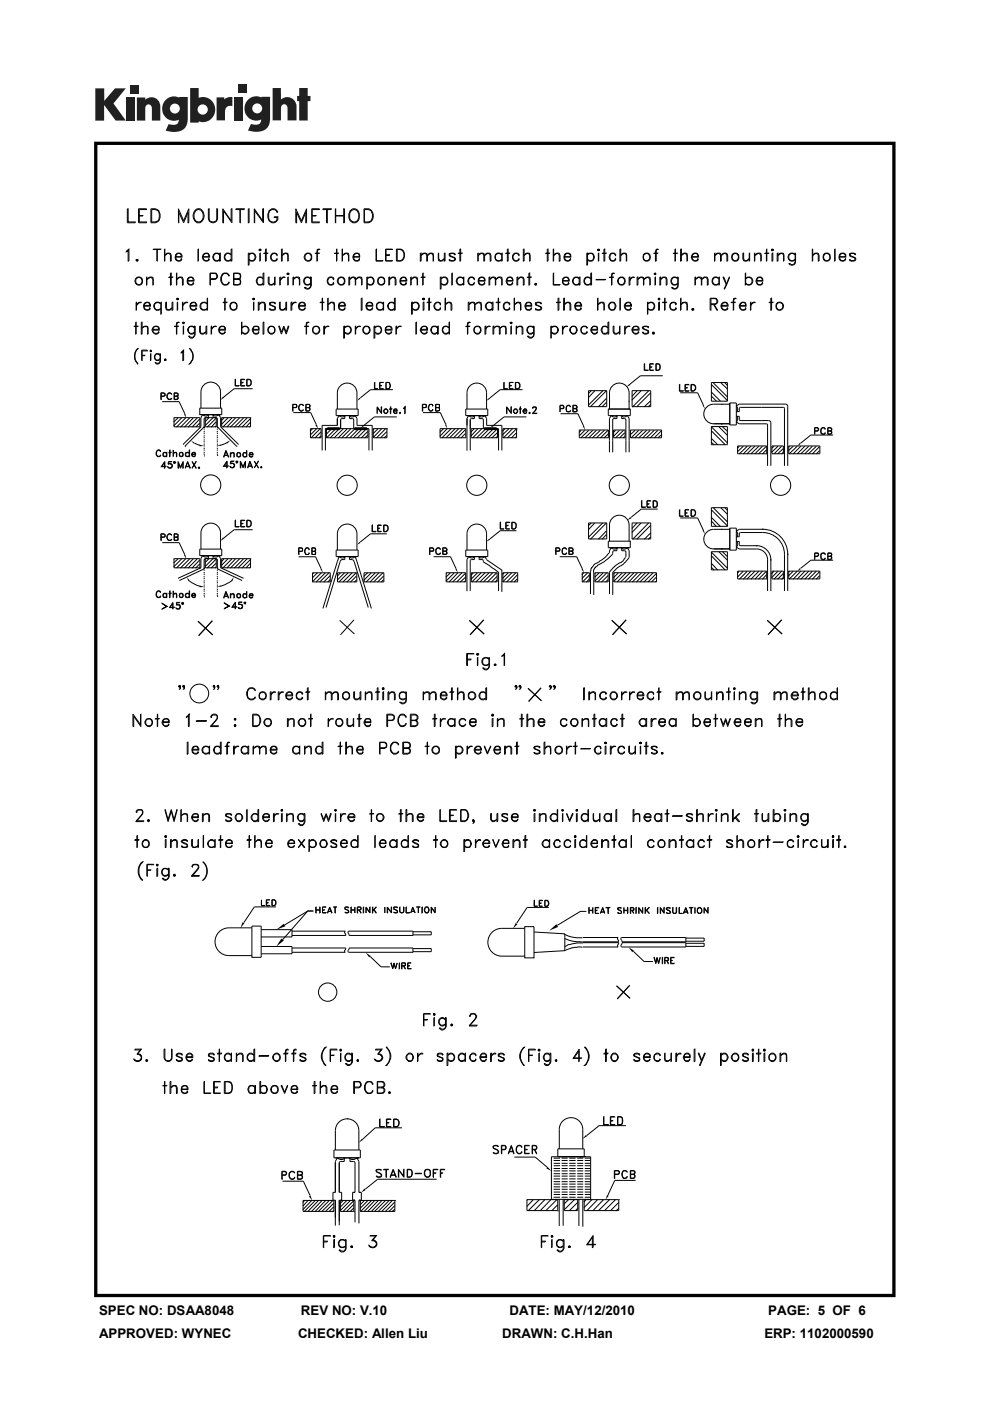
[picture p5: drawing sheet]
<svg xmlns="http://www.w3.org/2000/svg" width="210mm" height="297mm" viewBox="0 0 210 297" stroke-linecap="round" stroke-linejoin="round" font-family="sans-serif">
<defs><g id="words">
<g font-size="2.8">
<text x="21" y="278.7">SPEC NO: DSAA8048</text>
<text x="63.8" y="278.7">REV NO: V.10</text>
<text x="108.1" y="278.7">DATE: MAY/12/2010</text>
<text x="162.9" y="278.7">PAGE: 5 OF 6</text>
<text x="21" y="283.6">APPROVED: WYNEC</text>
<text x="63.2" y="283.6">CHECKED: Allen Liu</text>
<text x="106.5" y="283.6">DRAWN: C.H.Han</text>
<text x="162.2" y="283.6">ERP: 1102000590</text>
</g>
</g></defs>
<g fill="#231f20">
<path d="M20.2 18.7h1.9v2.7l2.3-2.7h2.3l-2.6 3.2 2.6 3.7h-2.2l-2.4-3.3v3.3h-1.9z"/>
<path d="M26.7 20.7h1.8v4.9h-1.8z"/>
<path d="M49.6 20.7h1.8v4.9h-1.8z"/>
<path d="M27.6 18h1.8v1.8h-1.8z"/>
<path d="M50.6 17.9h1.8v1.8h-1.8z"/>
<path d="M29 20.7h1.8v.4a1.9 1.9 0 0 1 2.2-.3 1.9 1.9 0 0 1 1 2v2.8h-1.8v-2.7a.7 .7 0 0 0-.7-.8 .7 .7 0 0 0-.7 .8v2.7h-1.8z"/>
<path d="M45.9 20.6h1.7v.5a2.02 2.02 0 0 1 1.7-.5v1.9h-.2a1.12 1.12 0 0 0-1.4 1.3v1.7h-1.8z"/>
<path d="M57.8 18.7h1.8v2.4a1.98 1.98 0 0 1 2.2-.3 1.98 1.98 0 0 1 1.1 2v2.7h-1.9v-2.6a.7 .7 0 0 0-.7-.8 .7 .7 0 0 0-.7 .8v2.6h-1.8z"/>
<path d="M63.5 18.7h1.8v1.6h.5v1.1h-.5v4.1h-1.8v-4.1h-.5v-1.1h.5z"/>
<path d="M40.3 18.7v7.3h1.8v-.3a2.63 2.63 0 0 0 3.5-2.5 2.63 2.63 0 0 0-3.5-2.5v-2zM41.9 23.2a1.1 1.1 0 0 1 2.2 0 1.1 1.1 0 0 1-2.2 0z"/>
<path d="M35.3 21a2.56 2.56 0 0 0-.6 3.3 2.56 2.56 0 0 0 3.2 1.1 1.09 1.09 0 0 1-1.5 1.1l-.6-.2-.7 1.4a5.3 5.3 0 0 0 3.8-.2 2.69 2.69 0 0 0 .9-2.4v-4.5h-1.8v.1l-.8-.2a2.44 2.44 0 0 0-1.9 .5zM36 23a1.06 1.06 0 0 1 2.1 0 1.06 1.06 0 0 1-2.1 0z"/>
<path d="M52.8 21a2.56 2.56 0 0 0-.6 3.3 2.56 2.56 0 0 0 3.2 1 1.09 1.09 0 0 1-1.5 1.1l-.7-.1-.6 1.4a5.3 5.3 0 0 0 3.7-.3 2.69 2.69 0 0 0 1-2.3v-4.6h-1.8v.2l-.9-.3a2.44 2.44 0 0 0-1.8 .6zM53.5 23a1.06 1.06 0 0 1 2.1 0 1.06 1.06 0 0 1-2.1 0z"/>
</g>
<g fill="#000">
<path d="M39 87.9l.3-.2 .2 .9zM40.5 93.4l.7 .5-.1 .1zM42.3 94.3l1 .2-1 .1zM46.1 94.5l.9-.3v.3zM47.3 84l.3 .3-.9 .5zM48 93.8l.9-.4-.7 .6zM66.9 90.1h.3l.3 .8zM76.3 84.3l.2 .3-.8 .4zM76.5 90.7l.6-.6 .2 .2zM94.4 90.1h.3l.2 .8zM103.1 85l.7-.7 .2 .3zM104.6 90.1l.2 .2-.8 .4z"/>
<path d="M123.6 90.4l.3-.2 .2 1zM133.5 81.3l.3 .3-.9 .4zM149 85.9l.3-.1 .2 1zM169.7 93.9l.1 .2-.7 .5zM39 117.7l.3-.1 .2 .9zM47.3 113.9l.3 .3-.9 .5zM76.3 114.9l.2 .2-.8 .4zM103.1 114.9l.7-.7 .2 .2zM133.7 109.6l.2 .3-.8 .4zM149 112.5l.3-.2 .2 .9zM39.6 122.4l.6 .7-.2 .1zM42.3 124.2l1 .2-1 .1z"/>
<path d="M46.1 124.3l.9-.2v.3zM49.6 122.3l-.3 .9-.3-.1zM68 120.7l.2-.1 .3 .9zM96.6 120.7l.3-.1 .2 .9zM123.4 120.7l.2-.2 .3 1zM169.7 120.4l.1 .3-.7 .4zM51.5 195.5l.3 .3-.8 1zM59.7 199l.5 .4-1.6 1.3zM58.6 197.1l1.6-1.2 .3 .5zM109.4 195.7l.3 .2-.9 1zM116.5 197.3l1.5-1.4 .4 .6zM77.6 202l1.1 .7-.4 .3z"/>
<path d="M133.3 200.9l1.1 .6-.3 .4zM65.5 253.7l.4-.2 .3 1zM76.8 241.4l.2 .3-.9 .5zM77.3 252l.3 .3-1 .5zM116.2 247.4l.7 .9-1-.6zM124.3 240.6l.2 .3-1 .6zM128.8 253.3l.3 .2-.7 .8z"/>
<path d="M20 30v245h169.9v-245zM20.7 30.7h168.6v243.6h-168.6z"/>
</g>
<g fill="none" stroke="#000" stroke-width=".21">
<path d="M26.8 53.3l.5-.5v2.6h-.1v-2.3zM27 44.3h.2v2.8h1.5v.1h-1.7zM28.9 55.1l.2-.1 .2 .3-.3 .1zM28.9 59.1a.7 .7 0 0 1 1.1 0 .82 .82 0 0 1-.4 1.2 .78 .78 0 0 1-.8-.3 .78 .78 0 0 1 .1-.9zM29 55.1l.1 .2zM29.4 44.3h1.7v.1h-1.6v2.7h1.6v.1h-1.7zM29.5 45.7l.8 .1h-.8M31.1 58.7l.1 1.7zM31.2 59.2l.6-.5 .6 .1 .1 1.6-.1-1.2-.1-.2-.5-.2zM32 44.3h.9a1.16 1.16 0 0 1 1.1 1.1 1.55 1.55 0 0 1-1.1 1.8h-.9zM32.2 44.4h.7a1.45 1.45 0 0 1 .6 2.4l-.6 .3h-.7zM32.5 52.8l1.6 .1z"/>
<path d="M33.3 52.9v2.5l.1-2.5M34.9 52.8l.1 2.6zM35.3 53.7h.9l.1 .5v1.2h-.1l-.1-1.5-.5-.2-.6 .5zM35.8 58.7l.9 .1zM36.2 57.9h.1v2.5h-.1zM37.3 54.4a.82 .82 0 0 0 .5 .9h.3l.3-.5 .2 .2a.84 .84 0 0 1-1.1 .2 .84 .84 0 0 1-.2-1.2 .84 .84 0 0 1 1.1-.3l.2 .5v.3h-1.3M37.4 54a.59 .59 0 0 1 1-.1v.5h-1.1zM37.4 57.9l.1 2.5zM37.8 58.8h.9l.2 .4v1.2h-.2l-.1-1.4-.5-.2-.6 .4zM37.8 44.3l1.1 2.5 1.1-2.5v2.9h-.1v-2.2l-1 2.2-1-2.2-.1 2.2zM39.8 59.5a.82 .82 0 0 0 .5 .8h.3l.4-.4 .1 .2a.84 .84 0 0 1-1.1 .1 .84 .84 0 0 1-.2-1.1 .84 .84 0 0 1 1.1-.3l.2 .4v.4h-1.3M40 59.1a.59 .59 0 0 1 .9-.1l.1 .5h-1.2z"/>
<path d="M41.6 44.4l.2-.1a1.46 1.46 0 0 1 1.4 .7 1.46 1.46 0 0 1-.1 1.5l-.7 .7a1.44 1.44 0 0 1-1.3-2.1zM41.6 44.6a.97 .97 0 0 1 1.5 .8 1.34 1.34 0 0 1-.9 1.7 .99 .99 0 0 1-1.1-1v-.7zM42 52.8l.1 2.6zM43.1 54.4v.2a.74 .74 0 0 0 .8 .7l.4-.5 .1 .2a.83 .83 0 0 1-1.1 .2 .83 .83 0 0 1-.2-1.1 .83 .83 0 0 1 1.2-.2l.1 .6h-1.3M43.2 54a.6 .6 0 0 1 .7-.3 .6 .6 0 0 1 .4 .7h-1.2zM44.2 44.3h.2l.1 2.5a1.12 1.12 0 0 0 1.4 0l.1-2.5h.1v2.1a.98 .98 0 0 1-.9 .8 .98 .98 0 0 1-1-.8zM44.6 59.1h1a.59 .59 0 0 0 .4-.6 .59 .59 0 0 0-.4-.5h-1l-.1 2.4v-2.5h1.1a.7 .7 0 0 1 .6 .7 .7 .7 0 0 1-.6 .6h-1M45.5 53.7a.72 .72 0 0 1 1.1 .3l-.5-.3a.77 .77 0 0 0-.8 .8 .77 .77 0 0 0 .8 .8l.5-.3a.73 .73 0 0 1-1.3 0 .87 .87 0 0 1 .2-1.3zM46.6 53.7h.1v1.7h-.1zM47.1 58.2a.91 .91 0 0 1 .9-.3 .91 .91 0 0 1 .7 .6h-.2a.84 .84 0 0 0-.9-.5 1.43 1.43 0 0 0 0 2.3 .84 .84 0 0 0 .9-.5h.2a.96 .96 0 0 1-1.1 .6 .96 .96 0 0 1-.8-.9v-.7zM47.2 44.3l1.8 2.5v-2.5h.2v2.9l-1.8-2.5v2.5h-.2zM47.9 53.8l.3-.2 .6 .1 .2 .3-.5-.3a.77 .77 0 0 0-.8 .8 .77 .77 0 0 0 .8 .8l.5-.3-.2 .3-.6 .1a.91 .91 0 0 1-.6-.7 .91 .91 0 0 1 .3-.9z"/>
<path d="M49 52.8h.2v2.6h-.2zM49.6 59.1h.9l.4 .1 .2 .7-.2 .4-1.4 .1v-2.5l1.4 .1 .2 .4-.1 .6-.5 .2M50 44.3h1.8v.1h-1.8zM50.5 59.1l.4-.1v-.9l-.4-.1h-.9v2.3h.9l.4-.1v-.9l-1.3-.1M50.9 44.4v2.8l.1-2.8M52.7 53.7h.1v2.5h-.1zM52.7 44.3h.1v2.9h-.1zM53 53.7a.84 .84 0 0 1 1.1 .3 .84 .84 0 0 1-.1 1.1 .84 .84 0 0 1-1.2-.1l.5 .3a.77 .77 0 0 0 .8-.8 .77 .77 0 0 0-.8-.8l-.5 .3zM53.9 44.3l1.8 2.5v-2.5h.2v2.9l-1.9-2.5-.1 2.5zM54.7 58.8a.79 .79 0 0 1 1.1 .3l-.4-.3a.77 .77 0 0 0-.9 .8 .77 .77 0 0 0 .9 .7l.4-.2a.73 .73 0 0 1-1.3 0 .95 .95 0 0 1 .2-1.3zM54.9 52.9l.3-.1 .2 .3-.3 .1zM55.1 53.7l.1 1.7z"/>
<path d="M55.1 52.9l.1 .2zM55.8 57.9h.2v2.5h-.2zM56 53.7h.8zM56.3 52.8h.2v2.6h-.2zM56.9 58.7h.2v1.5l.6 .1 .5-.4-.3 .4h-.8l-.2-.4zM57.1 44.7a1.04 1.04 0 0 1 1-.4 1.04 1.04 0 0 1 .8 .7h-.1a.91 .91 0 0 0-1.1-.6 .91 .91 0 0 0-.7 1v.7a.89 .89 0 0 0 .9 1 .89 .89 0 0 0 .9-1h-.6v-.1h.7a1.07 1.07 0 0 1-.9 1.3 1.07 1.07 0 0 1-1.2-1.2v-.7zM57.7 53.8l.4-.2 .5 .1 .2 .3v.2a.61 .61 0 0 0-.5-.5 .61 .61 0 0 0-.6 .3 .82 .82 0 0 0 .3 1.3h.3l.5-.5v.2l-.2 .3-.5 .1a.91 .91 0 0 1-.7-.7 .91 .91 0 0 1 .3-.9zM58.2 58.7l.1 1.7zM59.4 58.7v1.7zM59.6 59.1l.4-.4h.5l-.5 .1-.6 .7zM59.7 52.8h.2v2.6h-.2zM60.2 53.7h.8l.1 1.7-.1-1.5-.5-.2-.6 .5z"/>
<path d="M60.9 58l.2-.1 .2 .2-.3 .1zM61 58.7l.1 1.7zM61 58l.1 .1zM62.1 58.7l.1 1.7zM62.6 58.8h.9l.1 1.6-.1-1.2a.54 .54 0 0 0-.4-.4 .54 .54 0 0 0-.5 .2l-.4 .2zM62.7 44.3l1.2 2.5 1.1-2.5v2.9h-.1v-2.2l-1 2.2-1-2.2v2.2h-.2zM64.7 58.9l.4-.2 .5 .1 .3 .3-.5-.3a.77 .77 0 0 0-.9 .8 .77 .77 0 0 0 .9 .7l.5-.2-.3 .2-.5 .2a.91 .91 0 0 1-.7-.7 .91 .91 0 0 1 .3-.9zM64.8 54a.7 .7 0 0 1 1.1 0 .82 .82 0 0 1-.4 1.3 .78 .78 0 0 1-.8-.4 .78 .78 0 0 1 .1-.9zM65.9 58.7h.1v1.8a.84 .84 0 0 1-.6 .8 .84 .84 0 0 1-.9-.4l.7 .3a.72 .72 0 0 0 .7-.7zM66.1 44.3h1.6v.1h-1.5v2.7h1.5v.1h-1.6zM66.2 45.7l.9 .1h-.9M66.9 53.7h.8z"/>
<path d="M67.5 52.9l-.2 .4-.1 2.1 .1-2.5 .5-.1-.5 .3M68.5 44.3h1.8v.1h-1.8zM69.3 44.4v2.8h.1v-2.8M69.7 58.9l.4-.2 .5 .1 .3 .3-.2 .1-.1-.2a.59 .59 0 0 0-.9 .1 .82 .82 0 0 0 .3 1.2h.4l.3-.4 .2 .2-.3 .2-.5 .2a.91 .91 0 0 1-.7-.7 .91 .91 0 0 1 .3-.9zM70.9 53.7h.9zM71.1 44.3l.1 2.9zM71.2 45.8h1.7M71.2 45.7h1.7M71.4 52.8l.1 2.6zM71.8 59.1a.7 .7 0 0 1 1.1 0 .82 .82 0 0 1-.3 1.2 .78 .78 0 0 1-.9-.3 .78 .78 0 0 1 .1-.9zM72.6 52.8v2.6zM72.6 54.2l.7-.5h.6l.1 1.7-.1-1.2-.3-.5z"/>
<path d="M72.9 44.3h.2v2.9h-.2zM74 58.7h.2v1.7h-.2zM74.3 44.7a1.08 1.08 0 0 1 1.2-.4 1.08 1.08 0 0 1 .7 1.1 1.34 1.34 0 0 1-1.4 1.8 1.77 1.77 0 0 1-.5-2.5zM74.5 58.8h.9v1.6v-1.2l-.4-.4h-.2l-.6 .4zM74.6 44.6a.97 .97 0 0 1 1.5 .8 1.34 1.34 0 0 1-.8 1.7 .99 .99 0 0 1-1.1-1l.1-1.1zM75 54.4v.2a.74 .74 0 0 0 .9 .7l.3-.5 .1 .2a.73 .73 0 0 1-1.3 0 .86 .86 0 0 1 .1-1.1 .86 .86 0 0 1 1-.2l.2 .8h-1.3M75.1 54l.3-.3h.5l.2 .2 .1 .5h-1.2zM75.4 59.2l.7-.5 .6 .1 .1 1.6-.1-1.2-.2-.2-.4-.2zM77.2 44.3h.9a1.58 1.58 0 0 1 1.1 1.4 1.58 1.58 0 0 1-1.1 1.5h-.9zM77.3 44.4h.8l.6 .3a1.75 1.75 0 0 1-.1 2.2l-.5 .2h-.8zM77.8 58.7l.1 2.6zM77.9 59.1l.2-.3 .6-.1a.89 .89 0 0 1 .7 .9 .89 .89 0 0 1-.7 .9l-.6-.2-.2-.2 .5 .2a.77 .77 0 0 0 .9-.7 .77 .77 0 0 0-.9-.8z"/>
<path d="M79.8 52.8v2.5l1.4 .1h-1.4zM80.4 59a.7 .7 0 0 1 1 .1 .78 .78 0 0 1 .1 .9 .78 .78 0 0 1-.8 .3 .82 .82 0 0 1-.3-1.3zM81.8 52.8h1.4l-1.3 .1v2.4l1.3 .1h-1.4zM81.9 54h.7v.2h-.7M82.5 58.7h.1v1.7h-.1zM83 58.8h.8l.2 .4v1.2h-.2l-.1-1.4-.5-.2-.6 .4zM84.1 52.8h.8a1.35 1.35 0 0 1 .9 1.3 1.35 1.35 0 0 1-.9 1.3h-.8zM84.2 52.9a1.22 1.22 0 0 1 1.5 1.2 1.22 1.22 0 0 1-1.5 1.2zM84.9 59.5a.82 .82 0 0 0 .5 .8h.4l.3-.4 .2 .2a.84 .84 0 0 1-1.2 .1 .84 .84 0 0 1-.2-1.1 .84 .84 0 0 1 1.1-.3l.3 .4v.4h-1.4M85.1 59.1a.59 .59 0 0 1 .9-.1l.1 .5h-1.2zM87.1 58.7l.1 1.7zM87.2 59.2l.6-.5 .7 .1 .1 1.6-.1-1.2-.2-.2-.5-.2z"/>
<path d="M89.2 53.7h.1v1.7h-.1zM89.3 58.7l.9 .1zM89.7 53.7h.8l.2 .5v1.2h-.2l-.1-1.5-.5-.2-.6 .5zM89.7 57.9v2.5zM91 53.7h.9v1.7v-1.2l-.4-.5h-.2l-.6 .5zM93 53.7v1.1l.4 .5h.2l.6-.5-.3 .5h-.9zM93.4 58.7h.2v2.6h-.2zM93.6 59.1l.2-.3 .5-.1a.89 .89 0 0 1 .7 .9 .89 .89 0 0 1-.7 .9l-.5-.2-.2-.2 .5 .2a.77 .77 0 0 0 .8-.7 .77 .77 0 0 0-.8-.8zM94.2 53.7h.2v1.7h-.2zM95.3 54.2l1.1 .4 .2 .4a1.01 1.01 0 0 1-1.3 .3l-.1-.3 .3 .3M95.3 53.9l.5-.2 .6 .2M95.3 55.1l.5 .2 .6-.2"/>
<path d="M95.5 53.7l-.2 .3 .2 .3M95.8 57.9l.1 2.5zM96.3 53.7l.1 .3h.2a1.01 1.01 0 0 0-1.3-.3v.6l1.1 .5M96.3 54.6v.7M96.9 59.1a.82 .82 0 0 1 1.4 0l-.5-.3a.77 .77 0 0 0-.9 .8 .77 .77 0 0 0 .9 .7l.5-.2a.85 .85 0 0 1-1.2 .2 .85 .85 0 0 1-.2-1.2zM97.2 53.7h.8zM97.5 52.8h.2v2.6h-.2zM98.3 58.7l.1 1.7zM99.6 58.8a.79 .79 0 0 1 1.1 .3l-.1 .1-.4-.4a.77 .77 0 0 0-.8 .8 .77 .77 0 0 0 .8 .7l.4-.4 .1 .2a.73 .73 0 0 1-1.3 0 .95 .95 0 0 1 .2-1.3zM101.3 53.7l.1 1.7zM101.5 59.5a.82 .82 0 0 0 .5 .8h.4l.4-.4 .1 .2a.82 .82 0 0 1-1.2 .1 .82 .82 0 0 1-.1-1.2 .82 .82 0 0 1 1.2 0l.1 .6h-1.4M101.7 59.1a.6 .6 0 0 1 .7-.3 .6 .6 0 0 1 .4 .7h-1.3z"/>
<path d="M101.8 53.7h.8l.2 .5v1.2h-.2l-.1-1.5-.5-.2-.6 .5zM103.1 53.7h.9l.1 .5v1.2h-.1l-.1-1.5-.5-.2-.6 .5zM103.7 58.7h.2v1.7h-.2zM104.2 58.8h.9l.1 1.6-.1-1.2-.4-.4h-.2l-.6 .4zM105.2 59.2l.5-.5 .7 .1 .1 1.6-.1-1.2-.1-.2-.6-.2zM105.3 53.8l.3-.2 .6 .1 .2 .3-.5-.3a.77 .77 0 0 0-.8 .8 .77 .77 0 0 0 .8 .8l.5-.3-.2 .3-.6 .1a.91 .91 0 0 1-.6-.7 .91 .91 0 0 1 .3-.9zM106.4 53.7l.1 1.7zM107.3 53.7h.8zM107.5 59.5l.1 .6 .3 .2h.5l.3-.4 .1 .2a.73 .73 0 0 1-1.3 0 .84 .84 0 0 1 0-1 .84 .84 0 0 1 1-.3l.2 .2 .1 .6h-1.3M107.6 52.8h.2v2.6h-.2zM107.7 59l.7-.2 .3 .4v.3h-1.2zM109 53.8l.4-.2 .5 .1 .2 .3v.2a.61 .61 0 0 0-.5-.5 .61 .61 0 0 0-.6 .3 .82 .82 0 0 0 .3 1.3h.3l.5-.5v.2l-.2 .3-.5 .1a.91 .91 0 0 1-.7-.7 .91 .91 0 0 1 .3-.9z"/>
<path d="M109.6 58.7h.2v1.7h-.2zM110.1 58.8h.9l.2 .4v1.2h-.2l-.1-1.4-.5-.2-.6 .4zM111 52.8h.2v2.6h-.2zM111.5 53.7h.9v1.7l-.1-1.5-.5-.2-.6 .5zM111.8 58.7l.9 .1zM112.2 57.9h.2v2.5h-.2zM115.7 53.7h.9zM116.1 52.8h.1v2.6h-.1zM117.3 52.8l.1 2.6zM117.3 57.9l.1 2.4 1.4 .1h-1.5zM117.8 53.7h.8l.2 .5v1.2h-.2l-.1-1.5-.5-.2-.6 .5zM119.4 59.5v.2a.74 .74 0 0 0 .8 .6l.4-.4 .1 .2a.84 .84 0 0 1-1.1 .1 .84 .84 0 0 1-.2-1.1 .84 .84 0 0 1 1.1-.3l.2 .4v.4h-1.3"/>
<path d="M119.5 59.1a.6 .6 0 0 1 .7-.3 .6 .6 0 0 1 .4 .7h-1.2zM119.7 54.4a.82 .82 0 0 0 .5 .9h.4l.4-.5 .1 .2a.82 .82 0 0 1-1.2 .1 .82 .82 0 0 1-.1-1.1 .82 .82 0 0 1 1.2-.1l.1 .6h-1.4M119.9 54a.6 .6 0 0 1 .7-.2 .6 .6 0 0 1 .4 .6h-1.3zM121.8 58.8a.72 .72 0 0 1 1 .3l-.4-.3a.77 .77 0 0 0-.8 .8 .77 .77 0 0 0 .8 .7l.4-.2a.73 .73 0 0 1-1.2 0 .87 .87 0 0 1 .2-1.3zM122.8 58.7h.2v1.7h-.2zM124.1 58.9l.4-.2 .6 .1 .2 .3-.5-.3a.77 .77 0 0 0-.9 .8 .77 .77 0 0 0 .9 .7l.5-.2-.2 .2-.6 .2a.91 .91 0 0 1-.7-.7 .91 .91 0 0 1 .3-.9zM124.5 53.7h.1v2.5h-.1zM124.8 53.7a.86 .86 0 0 1 1.3 .8 .86 .86 0 0 1-1.3 .8l-.2-.3 .5 .3a.77 .77 0 0 0 .8-.8 .77 .77 0 0 0-.8-.8l-.5 .3zM125.3 57.9h.2v2.5h-.2zM126.4 59.2l2 .1zM126.7 52.9l.3-.1 .2 .3-.3 .1zM126.9 53.7l.1 1.7z"/>
<path d="M126.9 52.9l.1 .2zM127.8 53.7h.8zM128.1 52.8h.2v2.6h-.2zM129.3 58.7l.8 .1zM129.5 53.7a.79 .79 0 0 1 1.1 .3v.2l-.4-.5a.77 .77 0 0 0-.8 .8 .77 .77 0 0 0 .8 .8l.4-.5v.2a.73 .73 0 0 1-1.2 0 .95 .95 0 0 1 .1-1.3zM130 58l-.2 .4-.1 2 .1-2.4 .5-.1-.5 .2M131.2 59.1a.7 .7 0 0 1 1.1 0 .82 .82 0 0 1-.3 1.2 .78 .78 0 0 1-.8-.3 .78 .78 0 0 1 0-.9zM131.5 52.8h.2v2.6h-.2zM132 53.7h.8l.1 1.7-.1-1.5-.6-.2-.5 .5zM133.4 58.7h.2v1.7h-.2zM133.7 59.1l.5-.4 .3 .1a.89 .89 0 0 0-.9 .7zM135.1 58.7h.2v1.7h-.2z"/>
<path d="M135.6 58.8h.9l.1 1.6-.2-1.4-.5-.2-.6 .4zM136.6 54a.7 .7 0 0 1 1.1 0 .82 .82 0 0 1-.4 1.3 .78 .78 0 0 1-.8-.4 .78 .78 0 0 1 .1-.9zM136.6 59.2l.6-.5 .6 .1 .1 1.6-.1-1.2-.1-.2-.5-.2zM138.7 53.7h.8zM138.8 58l.2-.1 .1 .2h-.3zM138.9 58.7l.1 1.7zM138.9 58l.1 .1zM139.3 52.9l-.1 2.5h-.2v-2.1l.2-.4 .4-.1-.4 .3M140 58.7h.1v1.7h-.1zM140.5 58.8h.8l.2 .4v1.2h-.2l-.1-1.4-.5-.2-.6 .4zM142.6 58.9l.4-.2 .5 .1 .3 .3-.5-.3a.77 .77 0 0 0-.9 .8 .77 .77 0 0 0 .9 .7l.5-.2-.3 .2-.5 .2a.91 .91 0 0 1-.7-.7 .91 .91 0 0 1 .3-.9zM142.8 53.7h.9z"/>
<path d="M143.2 52.8l.1 2.6zM143.8 58.7v1.8a.78 .78 0 0 1-.5 .8 .78 .78 0 0 1-.9-.4l.6 .3 .6-.3 .2-.4zM144.4 52.8h.1v2.6h-.1zM144.9 53.7h.8l.1 1.7-.1-1.2-.3-.5h-.3l-.6 .5zM146.8 54.4v.2a.74 .74 0 0 0 .9 .7l.3-.5 .2 .2a.83 .83 0 0 1-1.2 .2 .83 .83 0 0 1-.2-1.1 .83 .83 0 0 1 1.2-.2l.2 .6h-1.4M146.9 54a.6 .6 0 0 1 .7-.3 .6 .6 0 0 1 .4 .7h-1.2zM147.4 58.7l.1 1.7zM147.5 59.2l.6-.5 .7 .1v1.6v-1.2l-.2-.2-.5-.2zM149.2 58.8h.8l.2 .4v1.2h-.2l-.1-1.4-.5-.2-.6 .4zM151.3 58.9l.4-.2 .5 .1 .3 .3-.5-.3a.77 .77 0 0 0-.9 .8 .77 .77 0 0 0 .9 .7l.5-.2-.3 .2-.5 .2a.91 .91 0 0 1-.7-.7 .91 .91 0 0 1 .3-.9zM151.6 53.7v1.7zM152 53.7h.8l.2 .5v1.2h-.2l-.1-1.5-.5-.2-.6 .5z"/>
<path d="M152.5 58.7l.1 1.7zM153.3 53.7h.9l.1 .5v1.2h-.1l-.1-1.5-.5-.2-.6 .5zM154.7 58.7l-.6 1.7-.5 .9zM157.6 53.7h.1l.1 1.4 .5 .2 .6-.5-.3 .5h-.9l-.1-.5zM158.1 57.9l.1 2.5zM158.2 59.1a.85 .85 0 0 1 1.2-.1 .85 .85 0 0 1 0 1.2 .85 .85 0 0 1-1.2-.1l.5 .2a.77 .77 0 0 0 .8-.7 .77 .77 0 0 0-.8-.8zM158.9 53.7l.1 1.7zM160 53.7l.1 1.7zM160.5 59.5l.1 .6 .3 .2h.5l.3-.4 .1 .2a.73 .73 0 0 1-1.3 0 .84 .84 0 0 1 0-1 .84 .84 0 0 1 1-.3l.2 .2 .1 .6h-1.3M160.5 53.7h.9l.1 1.7-.1-1.2-.2-.3-.4-.2-.7 .5zM160.7 59l.7-.2 .3 .4v.3h-1.2zM162.2 53.7h.9z"/>
<path d="M162.6 52.8v2.6zM163.7 52.9l.2-.1 .1 .3-.3 .1zM163.7 53.7h.2v1.7h-.2zM163.7 52.9h.2v.2h-.2zM164.8 53.7h.2v1.7h-.2zM165.4 53.7h.8l.1 1.7-.2-1.5-.5-.2-.6 .5zM167.3 54a.82 .82 0 0 1 1.4 0l-.6-.3a.77 .77 0 0 0-.8 .8 .77 .77 0 0 0 .8 .8l.6-.3a.85 .85 0 0 1-1.2 .2 .85 .85 0 0 1-.2-1.2zM168.7 53.7v1.8a.78 .78 0 0 1-.6 .7 .78 .78 0 0 1-.8-.3l.7 .2 .5-.2 .2-.4zM172.3 52.8l.1 2.6zM172.7 53.7h.9l.1 .5v1.2h-.1l-.1-1.5-.5-.2-.6 .5zM174.9 53.9a.7 .7 0 0 1 1 .1 .78 .78 0 0 1 .1 .9 .78 .78 0 0 1-.8 .4 .82 .82 0 0 1-.3-1.4zM177 52.8l.1 2.6z"/>
<path d="M178 54.4a.82 .82 0 0 0 .6 .9h.3l.4-.5 .1 .2a.82 .82 0 0 1-1.2 .1 .82 .82 0 0 1-.1-1.1 .82 .82 0 0 1 1.2-.1l.1 .6h-1.4M178.2 54a.6 .6 0 0 1 .7-.2 .6 .6 0 0 1 .4 .6h-1.3zM180.2 54.2l1.2 .4 .1 .4a1.01 1.01 0 0 1-1.3 .3v-.3l.2 .3M180.2 55.1l.4 .2 .8-.2M180.2 53.9l.4-.2 .8 .2M180.4 53.7l-.2 .3 .2 .3M181.3 53.7l.1 .3h.1a1.01 1.01 0 0 0-1.3-.3v.6l1.2 .5M181.3 54.6v.7M28.4 69.2h.9zM28.8 68.3l.1 2.5zM28.9 64.1l.1 1.7zM29 74.1l.3-.2a2.33 2.33 0 0 0 0 3.3 2.15 2.15 0 0 1-.3-3.1z"/>
<path d="M29.1 64.4l.3-.2 .6-.1-.4 .1-.6 .5zM30 68.3h.1v2.5h-.1zM30.1 74.2h1.1v.2h-1.1v2zM30.1 75.3l.6 .1h-.6M30.1 69.6a.89 .89 0 0 1 1.2-.4l.1 1.6-.1-1.2a.54 .54 0 0 0-.8-.3zM30.6 64.7v.3a.74 .74 0 0 0 .8 .7l.3-.4 .2 .1a.83 .83 0 0 1-1.1 .2 .83 .83 0 0 1-.2-1.1 .83 .83 0 0 1 1.1-.3l.2 .4v.3h-1.3M30.6 64.4a.63 .63 0 0 1 1.1 .2v.1h-1.1zM31.9 74.4l.1 .1zM31.9 74.2l.2 .2-.1 .2-.2-.1zM31.9 75l.1 1.4zM32.4 69.8a.65 .65 0 0 0 .4 .8 .65 .65 0 0 0 .8-.3l.2 .1a.83 .83 0 0 1-1.3 .2 .83 .83 0 0 1 0-1.2 .83 .83 0 0 1 1.3 .2v.4h-1.4M32.7 69.3a.6 .6 0 0 1 .9 .3v.2h-1.2z"/>
<path d="M32.8 64.4a.79 .79 0 0 1 1.3 0l-.5-.2a.77 .77 0 0 0-.9 .7 .77 .77 0 0 0 .9 .8l.5-.3a.85 .85 0 0 1-1.2 .2 .85 .85 0 0 1-.1-1.2zM33 75.1l.3-.1 .5 .1 .2 .2-.5-.2a.64 .64 0 0 0-.7 .6 .64 .64 0 0 0 .7 .6l.5-.2-.2 .2-.5 .1a.78 .78 0 0 1-.5-.5 .78 .78 0 0 1 .2-.8zM34 75v1.5a.63 .63 0 0 1-.4 .7 .63 .63 0 0 1-.8-.3l.6 .1 .5-.1zM34.1 64.1l.1 2.5zM35 76.3h.1zM35 76.1l.2 .2-.1 .1-.2-.1zM35.1 64.1h.2l.1 1.4 .5 .2 .6-.4-.3 .4h-.9l-.2-.4zM36.5 64.1h.2v1.7h-.2zM37 69.2h.8zM37.5 63.3h.3v.2l-.2 .1zM37.6 64.1l.1 1.7zM37.6 63.3l.1 .2z"/>
<path d="M37.7 68.4l-.2 .3-.1 2.1v-2.1l.1-.3 .5-.1-.5 .2M38.4 74.7l.5-.5v2.2h-.1v-1.9l-.4 .3zM38.7 64.1l.1 1.7zM38.7 68.4l.2-.1 .2 .2-.2 .1zM38.9 68.4v.1zM38.9 69.2v1.6zM38.9 64.4l.3-.2 .6-.1-.3 .1-.7 .5zM40.1 73.9a2.02 2.02 0 0 1 0 3.3 2.16 2.16 0 0 0 0-3.3zM40.2 69.2a.72 .72 0 0 1 1 .3l-.4-.3a.73 .73 0 0 0-.8 .8 .73 .73 0 0 0 .8 .7l.4-.3-.4 .4a.97 .97 0 0 1-1-1zM40.4 64.7v.3a.74 .74 0 0 0 .8 .7l.4-.4 .1 .1a.83 .83 0 0 1-1.1 .2 .83 .83 0 0 1-.2-1.1 .83 .83 0 0 1 1.1-.3l.2 .4v.3h-1.3M40.5 64.4a.63 .63 0 0 1 1.1 .2v.1h-1.2zM41.2 69.2h.2v1.7a.88 .88 0 0 1-1 .8l-.4-.4 .7 .2 .4-.2z"/>
<path d="M42.3 69.2h.2v1.1a.54 .54 0 0 0 .8 .3l.4-.3-.6 .5-.6-.1-.2-.4zM42.7 64.2l.4-.1 .6 .1 .2 .2-.5-.2a.77 .77 0 0 0-.8 .7 .77 .77 0 0 0 .8 .8l.5-.3-.2 .3-.6 .1a.87 .87 0 0 1-.7-.7 .87 .87 0 0 1 .3-.9zM43.7 69.2h.2v1.6h-.2zM43.9 63.2l.1 2.6zM44.8 69.2l.1 1.6zM45 69.5l.5-.3h.4a.88 .88 0 0 0-1 .6zM46.5 69.8l.2 .8a.6 .6 0 0 0 1-.3l.1 .1a.82 .82 0 0 1-1.4-.1 .82 .82 0 0 1 .9-1.1l.5 .4v.4h-1.3M46.7 69.3a.6 .6 0 0 1 1 .3v.2h-1.2zM47.3 64.1l.9 .1zM47.7 63.2l.1 2.6zM49.1 64.3a.71 .71 0 0 1 1 .2 .71 .71 0 0 1-.1 .9 .71 .71 0 0 1-1 0 .78 .78 0 0 1 .1-1.1zM51.2 68.3l.1 2.5z"/>
<path d="M51.3 69.5a.84 .84 0 0 1 1.3-.2 .84 .84 0 0 1 0 1.3 .84 .84 0 0 1-1.3-.2l.5 .3a.73 .73 0 0 0 .9-.7 .73 .73 0 0 0-.9-.8zM53.6 63.3l.2-.1 .1 .3h-.3zM53.7 69.8a.67 .67 0 0 0 .4 .9h.4l.3-.1 .1-.3v.1a.83 .83 0 0 1-1.2 .1 .83 .83 0 0 1 .1-1.3h1l.1 .8h-1.2M53.8 64.1v1.7zM53.8 63.3v.2zM53.8 69.3h1l.1 .5h-1.2zM54.8 64.1h.1v1.7h-.1zM55.3 64.2h.8l.2 .4v1.2h-.2l-.1-1.5-.5-.1-.6 .4zM55.8 68.3h.2v2.5h-.2zM57.2 65.5l.4 .2 .7-.2M57.2 64.3l.4-.1 .7 .1M57.2 64.6l.9 .3a.48 .48 0 0 1 .2 .8 .86 .86 0 0 1-1.2-.3l.3 .3"/>
<path d="M57.4 64.2l-.2 .2 .2 .3M58.2 65v.7M58.2 64.2l.2 .2a.73 .73 0 0 0-1.3 0l.1 .3 1.1 .5M59.1 69.2h.2l.4 1.2 .5-1.2 .5 1.2 .4-1.2h.2l-.6 1.6-.5-1.3-.5 1.3zM59.3 64.1h.1l.1 1.4 .5 .2 .6-.4-.3 .4h-.9l-.1-.4zM60.6 64.1h.2v1.7h-.2zM61.7 64.1h.2v1.7h-.2zM62 64.4l.5-.3 .3 .1a.95 .95 0 0 0-.9 .5zM63.4 64.7a.84 .84 0 0 0 .5 1h.4l.4-.4 .1 .1a.82 .82 0 0 1-1.2 .2 .82 .82 0 0 1-.1-1.2 .82 .82 0 0 1 1.2-.1l.1 .6h-1.4M63.7 64.3a.58 .58 0 0 1 .6-.1 .58 .58 0 0 1 .4 .5h-1.3zM64.6 69.2h.8zM65.2 68.4l-.2 .3-.1 2.1v-2.1l.1-.3 .5-.1-.5 .2"/>
<path d="M66.6 69.3h.9l.2 .5-.2 .8a.76 .76 0 0 1-1.1-.2 .76 .76 0 0 1 .2-1.1zM67.9 64.1l.8 .1zM68.3 63.2l.1 2.6zM68.7 69.2h.1v1.6h-.1zM68.9 69.5l.5-.3h.4a.74 .74 0 0 0-1 .6zM69.5 63.2l.1 2.6zM69.6 64.6l.6-.5 .7 .1v1.6v-1.2l-.2-.3-.5-.1zM71.9 64.7a.78 .78 0 0 0 .9 1l.4-.4v.1a.82 .82 0 0 1-1.1 .2 .82 .82 0 0 1-.1-1.2 .82 .82 0 0 1 1.2-.1v.6h-1.3M72.1 64.3l.7-.1 .4 .5h-1.3zM72.9 69.2h.2v2.5h-.2zM73.1 69.5a.81 .81 0 0 1 1.1-.2 .81 .81 0 0 1 .2 1.1 .81 .81 0 0 1-1.1 .3l-.2-.3 .5 .3 .6-.1 .2-.8-.2-.5-.3-.1zM75.4 69.2v1.6z"/>
<path d="M75.6 69.5l.5-.3h.4a.88 .88 0 0 0-1.1 .6zM76.6 63.2h.2v2.6h-.2zM77.7 64.7a.84 .84 0 0 0 .5 1h.4l.4-.4 .1 .1a.82 .82 0 0 1-1.2 .2 .82 .82 0 0 1-.1-1.2 .82 .82 0 0 1 1.2-.1l.1 .6h-1.4M78 64.3a.58 .58 0 0 1 .6-.1 .58 .58 0 0 1 .4 .5h-1.3zM79.3 69.2h.2v2.5h-.2zM79.5 69.5a.86 .86 0 0 1 1.5 .3 .86 .86 0 0 1-1.1 1l-.4-.4 .4 .3 .7-.1 .3-.8-.3-.5-.3-.1h-.4zM80.1 64.2l.4-.1 .5 .1 .3 .2-.5-.2a.77 .77 0 0 0-.9 .7 .77 .77 0 0 0 .9 .8l.5-.3-.3 .3-.5 .1a.91 .91 0 0 1-.7-.7 .91 .91 0 0 1 .3-.9zM81.3 64.1l.1 1.7zM81.8 69.8a.65 .65 0 0 0 .3 .8 .65 .65 0 0 0 .9-.3l.1 .1a.82 .82 0 0 1-1.4-.1 .82 .82 0 0 1 .9-1.1l.5 .4v.4h-1.3M82 69.3a.6 .6 0 0 1 1 .3v.2h-1.2zM82.6 64.2a.72 .72 0 0 1 1 .2l-.4-.2a.77 .77 0 0 0-.8 .7 .77 .77 0 0 0 .8 .8l.4-.3a.73 .73 0 0 1-1.2 0 .85 .85 0 0 1 .2-1.2zM83.6 63.2h.2v2.6h-.2z"/>
<path d="M84 69.2l.1 1.6zM84.2 69.5l.5-.3h.4a.88 .88 0 0 0-1 .6zM87.3 64.1h.2v2.5h-.2zM87.5 64.4l.2-.2 .5-.1a.89 .89 0 0 1 .7 .8 .89 .89 0 0 1-.7 .9l-.5-.1-.2-.3 .5 .3a.77 .77 0 0 0 .8-.8 .77 .77 0 0 0-.8-.7zM88.2 68.3l.1 2.5zM89.3 69.8a.65 .65 0 0 0 .4 .8 .65 .65 0 0 0 .8-.3l.2 .1a.83 .83 0 0 1-1.3 .2 .83 .83 0 0 1 0-1.2 .83 .83 0 0 1 1.3 .2v.4h-1.4M89.6 69.3a.6 .6 0 0 1 .9 .3v.2h-1.2zM89.7 63.3l.2-.1 .1 .3-.3 .1zM89.7 64.1h.2v1.7h-.2zM89.7 63.3h.2v.2h-.2zM90.6 64.1l.8 .1zM90.9 63.2h.2v2.6h-.2z"/>
<path d="M91.7 69.2a.79 .79 0 0 1 1.1 .3l-.4-.3h-.5a.81 .81 0 0 0 0 1.5h.5l.4-.3-.4 .4a.92 .92 0 0 1-.9-.5 .92 .92 0 0 1 .2-1.1zM92.5 64.2a.72 .72 0 0 1 1 .2l-.1 .2-.1-.3a.73 .73 0 0 0-1.1 .2 .73 .73 0 0 0 .3 1l.1 .2h.4l.4-.4 .1 .1a.73 .73 0 0 1-1.3 0 .85 .85 0 0 1 .3-1.2zM92.8 69.2h.2v1.6h-.2zM93.9 69.5a.82 .82 0 0 1 1.3 0l-.8-.3-.3 .1-.2 .5 .2 .8 .6 .1 .5-.3a.82 .82 0 0 1-1.1 .2 .82 .82 0 0 1-.2-1.1zM94.4 63.2l.1 2.6zM94.8 64.2h.9l.1 .4v1.2h-.1l-.1-1.5-.5-.1-.6 .4zM95.2 68.3l.1 2.5zM98.8 69.2h.9zM99.3 64.1h.2v1.7h-.2zM99.4 68.4l-.2 .3-.1 2.1v-2.1l.1-.3 .5-.1-.5 .2M99.8 64.2h.9l.1 1.6-.2-1.5-.5-.1-.6 .4zM100.8 64.6l.6-.5 .6 .1 .1 1.6-.1-1.2-.1-.3-.5-.1z"/>
<path d="M100.8 69.3h.9l.2 .5-.2 .8a.76 .76 0 0 1-1.1-.2 .76 .76 0 0 1 .2-1.1zM102.9 69.2h.1v1.6h-.1zM103.1 69.5l.5-.3h.4a.74 .74 0 0 0-1 .6zM103.4 64.2a.72 .72 0 0 1 1 .2l-.4-.2a.77 .77 0 0 0-.9 .7 .77 .77 0 0 0 .9 .8l.4-.3a.73 .73 0 0 1-1.3 0 .85 .85 0 0 1 .3-1.2zM104.4 64.1h.2v1.7h-.2zM104.6 69.2h.1v1.6h-.1zM104.7 69.6a.89 .89 0 0 1 1.2-.4l.2 .4v1.2h-.2v-1.2a.54 .54 0 0 0-.8-.3zM105.2 64.1l.9 .1zM105.7 63.2v2.6zM106.1 69.6a.89 .89 0 0 1 1.2-.4l.1 1.6-.1-1.2a.54 .54 0 0 0-.9-.3zM107 64.2l.4-.1 .5 .1 .3 .2-.2 .2-.1-.3-.4-.1a.79 .79 0 0 0-.6 .7 .79 .79 0 0 0 .6 .8l.4-.2 .1-.2 .2 .1-.3 .3-.5 .1a.91 .91 0 0 1-.7-.7 .91 .91 0 0 1 .3-.9zM108.2 68.4l.3-.1 .1 .2-.2 .1z"/>
<path d="M108.4 69.2l.1 1.6zM108.4 68.4l.1 .1zM109 63.2l.1 2.6zM109.1 64.6l.6-.5 .7 .1 .1 1.6-.1-1.2-.2-.3-.5-.1zM109.5 69.2l.1 1.6zM109.6 69.6a.89 .89 0 0 1 1.1-.4l.2 .4v1.2h-.2v-1.2a.54 .54 0 0 0-.8-.3zM111.5 64.7l.1 .7 .3 .3h.5l.3-.4 .1 .1a.73 .73 0 0 1-1.3 0 .81 .81 0 0 1 0-1.1 .81 .81 0 0 1 1.2 0l.1 .6h-1.3M111.7 64.3l.7-.1 .3 .5h-1.2zM111.8 69.5a.82 .82 0 0 1 1.4 0l-.8-.3-.3 .1-.3 .5 .3 .8 .6 .1 .5-.3a.82 .82 0 0 1-1.2 .2 .82 .82 0 0 1-.2-1.1zM113.2 69.2l.1 1.7a.75 .75 0 0 1-.6 .8 .75 .75 0 0 1-.9-.4h.3a.6 .6 0 0 0 .7 .2 .6 .6 0 0 0 .4-.6zM113.5 60.2l.2-.1 .1 .2-.3 .1zM113.5 60.2h.2v.1h-.2z"/>
<path d="M113.6 64.6l1.1 .4 .2 .4a1.01 1.01 0 0 1-1.3 .3l-.1-.3 .3 .3M113.6 64.3l.4-.1 .7 .1M113.6 65.5l.4 .2 .7-.2M113.8 64.2l-.2 .2 .2 .3M114.6 64.2l.1 .2h.2a1.01 1.01 0 0 0-1.3-.2v.5l1.1 .5M114.6 65v.7M116.8 69.2l.1 2.5zM116.9 69.5a.84 .84 0 0 1 1.3-.2 .84 .84 0 0 1 0 1.3 .84 .84 0 0 1-1.3-.2l.5 .3a.73 .73 0 0 0 .9-.7 .73 .73 0 0 0-.9-.8zM118 64.1l.9 .1zM118.4 63.2h.1v2.6h-.1zM119.3 69.2l.1 1.6zM119.5 63.2h.2v2.6h-.2z"/>
<path d="M119.7 69.2h.7l-.7 .1-.3 .5zM120.1 64.2h.8l.2 .4v1.2h-.2l-.1-1.5-.5-.1-.6 .4zM121 69.5a.84 .84 0 0 1 1.4 .3 .84 .84 0 0 1-1 1l-.6-.7zM122 64.7a.84 .84 0 0 0 .5 1h.3l.4-.4 .2 .1a.83 .83 0 0 1-1.2 .2 .83 .83 0 0 1-.2-1.1 .83 .83 0 0 1 1.1-.3l.3 .4v.3h-1.4M122.3 64.3l.5-.1 .3 .1 .1 .4h-1.2zM123.3 69.5a.82 .82 0 0 1 1.3 0l-.1 .1a.7 .7 0 0 0-1.1-.2 .7 .7 0 0 0 0 1 .65 .65 0 0 0 1.1-.1l.1 .1a.82 .82 0 0 1-1.1 .2 .82 .82 0 0 1-.2-1.1zM125.5 69.8a.67 .67 0 0 0 .4 .9l.7-.1 .1-.3v.1l-.4 .4a.97 .97 0 0 1-1-1 .76 .76 0 0 1 .6-.7 .76 .76 0 0 1 .8 .5v.4h-1.2M125.7 69.3h.9l.1 .5h-1.2zM126.7 63.2l.1 2.6zM126.8 64.6l.7-.5 .6 .1 .1 1.6-.1-1.2-.2-.3-.4-.1zM127.8 69.2a.79 .79 0 0 1 1.1 .3l-.4-.3h-.4a.81 .81 0 0 0 0 1.5h.4l.4-.3-.4 .4a.92 .92 0 0 1-.9-.5 .92 .92 0 0 1 .2-1.1zM128.9 68.3h.2v2.5h-.2z"/>
<path d="M129.3 64.4l.3-.2a.77 .77 0 0 1 .9 .7 .77 .77 0 0 1-.9 .8l-.1-.2a.98 .98 0 0 1-.2-1.1zM130 69.2h.2v1.1a.54 .54 0 0 0 .9 .3l.3-.3-.6 .5h-.4l-.2-.1-.2-.4zM131.4 69.2l.1 1.6zM131.5 63.2l.1 2.6zM132.5 69.2l.1 1.6zM132.6 64.8v.2a.74 .74 0 0 0 .8 .7l.4-.4 .1 .1a.83 .83 0 0 1-1.1 .2 .83 .83 0 0 1-.2-1.1 .83 .83 0 0 1 1.2-.2l.1 .6h-1.3M132.7 64.4a.63 .63 0 0 1 1.1 .2v.2h-1.2zM132.8 69.5l.4-.3h.4a.88 .88 0 0 0-1 .6zM134.2 69.8a.65 .65 0 0 0 .3 .8 .65 .65 0 0 0 .9-.3l.2 .1a.83 .83 0 0 1-1.3 .2 .83 .83 0 0 1 0-1.2 .83 .83 0 0 1 1.3 .2v.4h-1.4M134.4 69.3a.6 .6 0 0 1 1 .3v.2h-1.2zM136.4 70.6h1.1M136.4 69.3h1.1"/>
<path d="M136.4 69.6l1.1 .5 .1 .3a.74 .74 0 0 1-.7 .5 .74 .74 0 0 1-.7-.5h.2l.1 .3M136.5 69.2v.5M136.6 77.1l.1 1.4h.8h-.9zM137.3 64.1l.1 2.5zM137.3 70.1l.2 .2-.2 .4M137.3 69.2l.3 .3-.1-.3a1.01 1.01 0 0 0-1.3 .3l.2 .2 1.1 .5M137.4 64.4l.3-.2 .5-.1a.89 .89 0 0 1 .7 .8 .89 .89 0 0 1-.7 .9l-.5-.1-.3-.3 .5 .3a.77 .77 0 0 0 .9-.8 .77 .77 0 0 0-.9-.7zM137.8 77.2l.8-.1h-.8v1.4h.8h-.8M137.8 77.8l.5 .1h-.5M138.5 70.4l.3 .2-.1 .2-.3-.1zM138.5 70.6l.2 .1zM139.1 77.1a.75 .75 0 0 1 1 .7 .75 .75 0 0 1-1 .7z"/>
<path d="M139.2 77.2l.7 .1v.9l-.1 .2-.6 .1zM139.6 63.3l.3-.1 .1 .3-.3 .1zM139.7 64.1h.2v1.7h-.2zM139.7 63.3h.2v.2h-.2zM140.5 64.1l.9 .1zM140.6 79.7h-4.8l-2.1 1.7M141 63.2l.1 2.6zM142.3 64.2l.4-.1 .6 .1 .2 .2-.2 .2v-.3a.72 .72 0 0 0-1.2 .6 .72 .72 0 0 0 1.2 .6v-.2l.2 .1-.2 .3-.6 .1a.91 .91 0 0 1-.7-.7 .91 .91 0 0 1 .3-.9zM144.4 63.2v2.6zM144.8 64.2h.9l.1 1.6-.1-1.2a.54 .54 0 0 0-.4-.4 .54 .54 0 0 0-.5 .1l-.4 .3zM146.7 65.5l.3-.1 .1 .3-.2 .1zM146.9 65.5l.1 .2z"/>
<path d="M150.8 64.4l1.2-.1a.67 .67 0 0 0-.4-1h-.8v2.5h-.2v-2.6h1a.68 .68 0 0 1 .6 .7 .68 .68 0 0 1-.6 .7h-.8M151.4 64.6l.7 1.2h.1l-.7-1.2M153.1 64.8v.2a.74 .74 0 0 0 .8 .7l.4-.4 .1 .1a.83 .83 0 0 1-1.1 .2 .83 .83 0 0 1-.2-1.1 .83 .83 0 0 1 1.2-.2l.1 .6h-1.3M153.2 64.4a.63 .63 0 0 1 1.1 .2v.2h-1.2zM154.1 60.2l-.6-1.5h-.2l.8 1.7M155.1 64.1l.9 .1zM155.7 63.3l-.2 2.5 .1-2.5 .5-.1-.5 .3M157 64.8v.2a.74 .74 0 0 0 .8 .7l.4-.4v.1a.73 .73 0 0 1-1.2 0 .81 .81 0 0 1 0-1.1 .81 .81 0 0 1 1.2 0v.6h-1.2M157.1 64.4l.3-.2h.4l.3 .1 .1 .5h-1.2zM159.2 64.1l.1 1.7zM159.3 64.4l.5-.3 .4 .1a.95 .95 0 0 0-.9 .5zM163.1 64.1l.9 .1z"/>
<path d="M163.5 63.2h.2v2.6h-.2zM164.9 64.3a.71 .71 0 0 1 1 .2 .71 .71 0 0 1-.1 .9 .71 .71 0 0 1-1 0 .78 .78 0 0 1 .1-1.1zM33.4 95.4l.6 .1 .1 .2a.49 .49 0 0 0-.5-.2 .49 .49 0 0 0-.4 .5l.2 .7h.4l.3-.2-.1 .2a.69 .69 0 0 1-.9-.3 .69 .69 0 0 1 .3-1zM34.2 84l.7-.1 .1-.4-.3-.1h-.5l-.1 1.3v-1.4h.6l.4 .2-.2 .5h-.7M34.3 98.9h.9h-1l.8-1.1v1.5l-.1-1.3-.6 .9M34.4 85.2h3.6l1.2 2.5M34.6 96.1v.6h.7l-.2 .1a.45 .45 0 0 1-.6-.5 .45 .45 0 0 1 .7-.3l.1 .1zM35.3 95.9l.1 .9zM35.5 83.6l.3-.3 .4 .1 .2 .2-.2-.1a.6 .6 0 0 0-.8 .6 .6 .6 0 0 0 .9 .5l.1-.2v.2a.66 .66 0 0 1-.9-.1 .66 .66 0 0 1 0-.9zM35.6 99l.2 .2M35.8 95.9l.5 .1zM36 95.4l.1 1.4z"/>
<path d="M36.2 98.4l.3 .3-.1 .3-.2 .2M36.5 98.6l-.3-.2h-.6l.1-.6h.7l-.6 .1-.1 .5 .6-.1a.51 .51 0 0 1 .2 .6 .51 .51 0 0 1-.5 .4l-.4-.4 .1 .2a.52 .52 0 0 0 .8-.2M36.7 96.2l.6-.3 .2 .3v.6l-.1-.8zM36.7 95.4v1.4M36.8 97.9l.2-.1 .3 .2-.3 .3-.2-.1zM36.9 88.6h5.5v1.9h-5.5zM36.9 88.6l-.1 .1M36.9 97.9l.3 .1-.2 .2zM37 84h.7l.1 .6-.9 .1v-1.4l.9 .2v.4l-.4 .1M37.4 84l.4-.2v-.3l-.8-.1v1.2l.8-.1-.1-.4-.7-.1M37.8 88.6l-1 .9M37.8 97.8l.5 1.2 .6-1.2v1.5l-.1-1.1-.5 1.1-.5-1.1v1.1z"/>
<path d="M38.1 96.1l.6-.1 .1 .7h-.7zM38.5 88.6l-1.7 1.7M39.2 94.6h.1M39.4 88.6l-2 2M39.4 96.1l.2-.2 .5 .2-.6-.1-.1 .3 .2 .4h.5a.48 .48 0 0 1-.6 0 .48 .48 0 0 1-.1-.6zM39.4 98.9h.8M39.5 98.9h.6M39.8 97.8l.6 1.5-.6-1.3-.5 1.3zM40.1 95.4l.1 1.4zM40.2 88.6l-1.9 2M40.7 96.1l.3-.2 .4 .1 .1 .3-.8 .1 .3 .3h.5a.49 .49 0 0 1-.7 0 .49 .49 0 0 1-.1-.6zM40.7 97.8l1 1.5z"/>
<path d="M40.8 96.1l.5-.1 .1 .3h-.7zM41 88.6l-1.9 2M41.2 93.9l1.2 .5M41.6 97.8l-.9 1.5zM41.8 88.6l-1.9 2M42.1 99.1l.1-.1 .1 .2-.1 .1zM42.2 99.1v.1zM42.3 88.9l-1.6 1.7M42.3 89.7l-.8 .9M42.3 90.6h.1M42.4 86.5h4.6v1.4h-4.6zM42.6 87.9h4.2"/>
<path d="M43 87.9l-.4 .6v2l-3.8 3.7M43.3 96.7h.1M43.3 90.6h.1M43.5 88.6h2.4v1.9h-2.4zM43.6 88.5l-.3 .3v1.7l-4 4.1M44.2 88v.6M44.3 88.6l-.8 .8M44.4 87.9l-.7 .3-.7-.3M45 87.9l.7 .3 .7-.3M45.1 88.6l-1.6 1.6M45.2 88v.6M45.8 90.3l-.2 .3"/>
<path d="M45.8 88.7l-1.9 1.9M45.8 89.5l-1 1.1M45.8 88.5l.3 .3v1.7l4.1 4.1M46.1 90.6h.1M46.1 96.6h.1M46.4 87.9l.4 .6v2l3.8 3.7M46.8 86.5v-3.4a2.08 2.08 0 0 0-2.1-2.1 2.08 2.08 0 0 0-2.1 2.1v3.4M47 88.6h6.1v1.9h-6.1zM47.5 96.6h.8M47.5 88.6l-.5 .5M47.5 98.8l.9 .1h-1l.8-1.1v1.4l-.1-1.3-.6 1M47.6 96.5h.7"/>
<path d="M47.9 95.5l.6 1.4-.6-1.3-.5 1.3zM48.1 93.9l-1.1 .4M48.3 88.6l-1.3 1.4M48.9 96v.9zM48.9 98.9l.2 .2M48.9 96.2l.3-.2h.4l.1 .9-.3-.9zM49.2 88.6l-2 2M49.4 98.3a.47 .47 0 0 1 .3 .4 .47 .47 0 0 1-.3 .4M49.7 98.5a.6 .6 0 0 0-.8-.1v-.6h.7h-.6l-.1 .5h.6a.51 .51 0 0 1 .2 .6 .51 .51 0 0 1-.5 .3l-.4-.3 .1 .1a.52 .52 0 0 0 .8-.1M49.9 80.4l.1 1.4h.7h-.8zM50 88.6l-1.9 2M50.1 94.6h.1"/>
<path d="M50.1 97.8l.3 .1-.2 .2zM50.1 97.8h.3l.1 .1-.3 .3-.2-.3zM50.3 96.2l.2-.2 .4 .1 .1 .6h-.7zM50.8 88.6l-1.9 2M51 97.8l.6 1.1 .5-1.1v1.4l-.1-1.1-.4 1.1-.5-1.1-.1 1.1zM51.1 80.4h.8l-.8 .1v1.3h.8h-.8zM51.1 81.1l.5 .1h-.5M51.6 96h.6l.1 .2-.3-.2-.4 .1v.6h.7l-.3 .2-.4-.2-.1-.3zM51.6 88.6l-1.9 2M52.3 95.5v1.4M52.3 80.4h.5l.5 .3v.8l-.5 .3h-.5zM52.4 80.5h.6a.72 .72 0 0 1 .2 .9 .72 .72 0 0 1-.8 .4z"/>
<path d="M52.4 88.6l-1.9 2M52.6 98.9h.8M52.7 98.8h.6M53 96.1l.4-.1 .2 .4h-.7zM53 96h.5l.2 .2v.2h-.8l.1 .3h.7a.51 .51 0 0 1-.8 0 .51 .51 0 0 1 .1-.7zM53 97.8l.6 1.4-.6-1.3-.5 1.3zM53.1 88.6h.1M53.1 89.5l-.9 1.1M53.1 90.4l-.2 .2M53.1 88.8l-1.8 1.8M53.6 82.4h-3.9l-2.2 1.8M53.9 97.8l1 1.4z"/>
<path d="M54.8 97.8l-.9 1.4zM55.4 98.9l.1 .1v.2zM55.4 99l.1 .1zM62.1 85.7l.8 .1 .1 .4-.2 .2h-.7h.6a.35 .35 0 0 0 .2-.3 .35 .35 0 0 0-.2-.4h-.6v1.5zM62.2 87.5h3.7l1.2 2.5M63.5 85.9l.2-.2h.5l.1 .4-.3-.4a.68 .68 0 0 0-.6 .7 .68 .68 0 0 0 .6 .7l.3-.3-.1 .3-.4 .1a.85 .85 0 0 1-.3-1.3zM64.9 85.7l.8 .1 .1 .4-.4 .2a.35 .35 0 0 0 .3-.3 .35 .35 0 0 0-.3-.4h-.5v1.4h.5a.35 .35 0 0 0 .3-.3 .35 .35 0 0 0-.3-.4h-.5h.7l.2 .3-.1 .3-.3 .2h-.5zM65.8 90.9h2.3v1.9h-2.3zM66.3 90.9l-.5 .5M67.1 90.9l-1.3 1.4M67.9 90.9l-1.9 2M68.1 92.4l-.5 .5"/>
<path d="M68.1 91.6l-1.3 1.3M69 95.5v-4.6h9.3v4.6M69.4 91.2h2.6M69.4 90.7v.4h2.6v-.4h-2.6M69.5 90.9l-.3 .3M70.4 90.9l-1.2 1.2M71.2 90.9l-1.9 2M71.3 86.7h4.7v1.4h-4.7zM72 90.9l-2 2M72.8 90.9l-1.9 2M73.1 88.2v.5h-.6l-.3 .2v2M73.3 88.1l-.7 .3-.7-.3-.4 .6 .1 1.5h-3.3v5.3"/>
<path d="M73.7 90.9l-2 2M74 88.1l.7 .3 .6-.3 .4 .6v1.5h3.2v5.3M74.1 88.2v.5l.9 .2v2M74.4 90.9l-1.9 2M75.2 91.2h2.6M75.2 90.7v.4h2.6v-.4h-2.6M75.3 90.9l-2 2M75.7 86.7v-3.4a2.08 2.08 0 0 0-2.1-2.1 2.08 2.08 0 0 0-2 2.1v3.4M76.1 90.9l-1.9 2M76.9 90.9l-2 2M77.7 90.9l-1.9 2M78 91.5l-1.4 1.4"/>
<path d="M78 92.3l-.6 .6M78 90.9v1.9h-8.8v-1.9M79.2 90.9h2.9v1.9h-2.9zM79.3 90.9l-.1 .3M79.4 81.1l.1 1.3h.7h-.8zM80 86.4l.9 1.3v-1.5v1.2l-.9-1.2v1.5M80.2 90.9l-1 1M80.6 81.1v1.3M80.6 81.8h.4M80.9 90.9l-1.7 1.9M81.4 81.1h-.9v1.3h.9M81.8 90.9l-2 1.9"/>
<path d="M81.9 81.1h.6l.1 .2a.9 .9 0 0 1-.1 1.1h-.6M81.9 81.1h.4a.71 .71 0 0 1 .4 .9 .71 .71 0 0 1-.8 .4M81.9 81.1v1.3M82 90.9h.1M82 91.5l-1.3 1.3M82 92.3l-.6 .5M82.6 86.7l.5 .1zM82.8 86.2l.1 1.5zM83.3 82.6h-4.7l-2.2 1.8M83.5 87.1a.43 .43 0 0 0 .2 .5 .43 .43 0 0 0 .5-.2l-.4 .3a.56 .56 0 0 1-.1-1l.5 .1v.4h-.7M83.6 86.8h.6v.3h-.7zM84.1 88.4h-4.7l-2.2 1.7"/>
<path d="M84.7 87.5h.2l-.1 .2zM84.8 87.5h.1M84.8 87.4h.1M85.6 86.5l.3-.3v1.5l-.1-1.4zM89.6 85.7l.8 .1-.1 .6h-.6h.5a.35 .35 0 0 0 .2-.3 .35 .35 0 0 0-.2-.4h-.5v1.5zM89.7 87.5h3.7l1.2 2.5M91.1 85.7h.6l.2 .4a.47 .47 0 0 0-.6-.4 .47 .47 0 0 0-.4 .5 .65 .65 0 0 0 .5 .9l.5-.3a.53 .53 0 0 1-.7 .4 .53 .53 0 0 1-.4-.6zM92.4 85.7l.8 .1v.5l-.3 .1 .3-.2-.1-.4-.6-.1v1.4h.4l.3-.3-.1-.3-.6-.1h.6v.7l-.7 .1zM93.3 90.9h5.5v1.9h-5.5zM94.1 90.9l-.8 .8M94.8 90.9l-1.5 1.6M95.7 90.9l-2 2"/>
<path d="M96.5 90.9l-1.9 2M97.3 90.9l-2 2M98.1 90.9l-1.9 2M98.7 92.8l-.1 .1M98.7 91.1l-1.7 1.8M98.7 91.9l-.9 1M98.8 86.7h4.7v1.4h-4.7zM100.6 90.9l-.7 .7M100.6 88.3v.4h-.6l-.3 .2v6.6M100.8 88.1l-.7 .3-.7-.3-.4 .6v6.8M101.3 90.9l-1.4 1.5M101.5 88.1l.7 .3 .6-.3"/>
<path d="M101.6 88.3v.4l.9 .2v2M102.2 90.9l-2 2M102.7 91.2h2.5M102.7 90.7h2.6v.4h-2.6zM102.9 88.1l.3 .6v1.5h3.2v5.3M103 90.9l-1.9 2M103.2 86.7v-3.4a2.08 2.08 0 0 0-2.1-2.1 2.08 2.08 0 0 0-2.1 2.1v3.4M103.8 90.9l-1.9 2M104.6 90.9l-1.9 2M105.5 92.5l-.3 .4M105.5 90.9l-2 2M105.5 91.8l-1.2 1.1"/>
<path d="M105.5 90.9v1.9h-5.6v-1.9h5.8v4.6M106.7 90.9h2.9v1.9h-2.9zM106.8 81.1l.1 1.3h.8h-.9zM107.1 90.9l-.5 .5M107.4 86.2l1 1.2 .1-1.2v1.5l-1-1.3-.1 1.3zM107.9 90.9l-1.3 1.3M108.1 81.8h.4M108.1 81.1v1.3M108.7 90.9l-1.9 2M108.9 81.1h-.9v1.3h.9M109.3 81.1h.5a.71 .71 0 0 1 .5 .7 .71 .71 0 0 1-.5 .6h-.5zM109.4 81.1h.4a.71 .71 0 0 1 .4 .9 .71 .71 0 0 1-.8 .4z"/>
<path d="M109.6 90.9h.1M109.6 91.7l-1.1 1.2M109.6 92.6l-.4 .3M109.6 90.9l-2 2M110.1 86.7l.5 .1zM110.3 86.2l.1 1.5zM110.8 82.6h-4.7l-2.2 1.8M111 87.1a.39 .39 0 0 0 .2 .4 .39 .39 0 0 0 .5-.1l-.2 .3h-.3l-.2-.3a.43 .43 0 0 1 .2-.7 .43 .43 0 0 1 .6 .5h-.8M111.1 86.9l.4-.1 .2 .3h-.7zM111.6 88.4h-4.7l-2.2 1.7M112.3 87.4l.1 .1-.1 .2zM112.3 87.5v.1z"/>
<path d="M112.9 87.6l1 .1h-1M113 86.3l.5-.1 .3 .5-.9 1 .8-1-.1-.4h-.5l-.2 .3zM118.8 86.7l.7-.1v-.5l-.1-.2h-.6v1.4M118.8 86h.6l.1 .2v.4h-.7M118.9 87.7h3.7l1.2 2.6M120.3 86l.4-.1 .4 .3-.4-.2-.6 .2v.8l.2 .3h.5l.3-.3-.4 .3a.76 .76 0 0 1-.7-.5 .76 .76 0 0 1 .3-.8zM121.6 86.6l.7 .1 .1 .4-.3 .2h-.6v-1.4h.6l.2 .2 .1 .3-.3 .3M122.1 86.6h.2a.36 .36 0 0 0-.2-.6h-.5v1.3h.7a.36 .36 0 0 0-.2-.6h-.5M122.9 91.2h6.1v1.6h-6.1zM123.3 91.2l-.5 .5M124 91.2l-1.2 1.2M124.8 82.8h3.9v3.4h-3.9z"/>
<path d="M124.9 91.2l-1.7 1.7M125.4 82.9l-.6 .6M125.7 91.2l-1.7 1.7M126.1 82.9l-1.3 1.4M126.5 91.2l-1.6 1.7M127.3 91.2l-1.7 1.7M127.8 82.9l-3 3M128.2 91.2l-1.7 1.7M128.6 84.5l-1.7 1.7M128.6 85.3l-.9 .9M128.6 82.9l-3.4 3.3M128.9 91.2l-1.6 1.7"/>
<path d="M129 86.7h4.7v1.4h-4.7zM129 92.8l-.1 .1M129 92l-.9 .9M129.2 85.1h.1M130.1 91.2h2.5v1.6h-2.5zM130.6 91.2l-.5 .5M130.8 88.2v.5l-.7 .1-.1 .2v6.9M131 88.1l-.7 .3-.7-.3-.3 .6v7.2M131.4 91.2l-1.3 1.3M131.7 88.1l.7 .3 .7-.3M131.9 88.2v.5l.7 .1 .2 .2v6.9M132.2 91.2l-1.6 1.7"/>
<path d="M132.5 91.8l-1.1 1.1M132.5 92.5l-.3 .4M133.1 88.1l.3 .6v7.2M133.3 85.1h.1M133.4 86.7v-3.4a2.08 2.08 0 0 0-2-2.1 2.08 2.08 0 0 0-2.1 2.1v3.4M133.7 91.2h6.6v1.6h-6.6zM133.9 91.2l-.2 .2M134.1 82.8h3.9v3.4h-3.9zM134.7 91.2l-1 1M135.1 82.9l-1.1 1.1M135.5 91.2l-1.6 1.7M136 82.9l-2 1.9"/>
<path d="M136.3 91.2l-1.7 1.7M137.2 91.2l-1.7 1.7M137.6 82.9l-3.4 3.3M137.9 91.2l-1.6 1.7M138 85.7l-.5 .5M138 85l-1.4 1.2M138 83.3l-3 2.9M138.8 91.2l-1.7 1.7M139.5 91.2l-1.6 1.7M140.3 91.3l-1.5 1.6M140.3 92.2l-.8 .7M144.1 81.5l.1 1.4h.7h-.8z"/>
<path d="M144.3 83.3h3.7l1.2 2.5M145.3 81.5h.8l-.7 .1v1.3h.7h-.8zM145.4 82.2l.4 .1h-.4M146.6 81.5h.5a.76 .76 0 0 1 .5 .7 .76 .76 0 0 1-.5 .7h-.5zM146.6 81.6l.7 .1a.71 .71 0 0 1 .1 .8 .71 .71 0 0 1-.8 .4zM150.9 93.8l.6 .5M150.9 91.3l2.9 3M150.9 84l1.1 1.1M150.9 92.9l1.3 1.4M150.9 81.5l3.4 3.4M150.9 90.5l3.4 3.4M150.9 83.1l1.9 2"/>
<path d="M150.9 81.1h3.4v4h-3.4zM150.9 90.4h3.4v3.9h-3.4zM151.3 81.2l3 2.9M152.5 90.5l1.8 1.8M152.9 81.2l1.4 1.2M153 89.9h.1M153 85.7h.1M153.2 90.5l1.1 .9M153.7 81.2l.6 .5M154.8 85.4h1.4v4.7h-1.4zM154.8 85.7h-3.4a2.08 2.08 0 0 0-2.1 2.1 2.08 2.08 0 0 0 2.1 2h3.4M156.2 88.1l.3 .7-.3 .7"/>
<path d="M156.2 87.4l.3-.7-.3-.6 .6-.4h9.8l.4 .2 .1 12.9M156.2 89.5l.6 .4h5.9l.1 8.9M156.3 87.3h.5v-.8l.3-.1h9.2l.1 12.4M156.3 88.3h.5v.7l.3 .2h5.9l.4 .2 .1 9.4M156.4 94.6h6.2v1.6h-6.2zM156.8 94.6l-.4 .5M157.6 94.6l-1.2 1.2M158.5 94.6l-1.7 1.6M159.3 94.6l-1.7 1.6M160.1 94.6l-1.7 1.6M160.9 94.6l-1.6 1.6M161.7 94.6l-1.6 1.6"/>
<path d="M162.6 96.2h.1M162.6 95.4l-.9 .8M162.6 94.6l-1.7 1.6M163.7 94.6h2.5v1.6h-2.5zM164.2 94.6l-.5 .5M165 94.6l-1.3 1.3M165.8 94.6l-1.6 1.6M166.1 95.9l-.3 .3M166.1 95.1l-1.2 1.1M167.3 94.6h6.6v1.6h-6.6zM167.5 94.6l-.3 .2M168.2 94.6l-1 1"/>
<path d="M169.1 94.6l-1.7 1.6M169.8 94.6l-1.6 1.6M170.7 94.6l-1.6 1.6M171.5 94.6l-1.7 1.6M172.3 94.6l-1.6 1.6M172.8 91.4h.6l.2-.2v-.3l-.2-.3h-.6v1.5M172.8 90.7h.6l.2 .2-.2 .4h-.6M173.1 94.6l-1.7 1.6M173.8 95.6l-.7 .6M173.8 94.7l-1.5 1.5M174.3 90.7l.4-.1 .4 .4-.2-.2a.52 .52 0 0 0-.7 .2v.7a.54 .54 0 0 0 .9 0l-.4 .4a.76 .76 0 0 1-.6-.5 .76 .76 0 0 1 .2-.9zM175.6 91.3h.5l.3 .3-.1 .4-.7 .1v-1.5h.5l.3 .3v.3l-.3 .2"/>
<path d="M175.6 90.7h.5l.3 .2v.3l-.3 .1M175.6 91.4h.5l.3 .2-.1 .3-.7 .1M176.7 92.2h-4.7l-2.2 1.8M34.2 113.8h.7l.1-.4-.3-.2h-.5l-.1 1.4v-1.4h.6l.4 .2-.1 .4-.8 .1M34.4 115.1h3.6l1.2 2.5M35.5 113.5l.3-.3h.4l.2 .3-.3-.3a.71 .71 0 0 0-.6 .6 .71 .71 0 0 0 .2 .7h.5l.2-.2v.1l-.6 .2a.74 .74 0 0 1-.3-1.1zM36.9 118.4h5.5v2h-5.5zM36.9 118.5l-.1 .1M37 113.8l.7 .1 .1 .6-.9 .1v-1.4l.9 .1v.5l-.4 .1M37.4 113.8h.3l.1-.4-.8-.2v1.3h.7v-.5l-.7-.1M37.8 118.5l-1 .8M38.5 118.5l-1.7 1.7"/>
<path d="M39.4 118.5l-2 1.9M40.2 118.5l-1.9 1.9M41 118.5l-1.9 1.9M41.8 118.5l-1.9 1.9M42.3 118.8l-1.6 1.6M42.3 119.6l-.8 .8M42.4 116.4h4.6v1.4h-4.6zM43 117.8l-.4 .6v2l-4.8 2.2M43.5 118.4h2.4v2h-2.4zM43.6 118.4l-.3 .3v1.9M44.2 117.9v.6M44.3 118.5l-.8 .8"/>
<path d="M44.4 117.8l-.7 .3-.7-.3M45 117.8l.7 .3 .7-.3M45.1 118.5l-1.6 1.6M45.2 117.9v.6M45.8 118.6l-1.9 1.8M45.8 119.4l-1 1M45.8 118.4l.3 .3v1.7M46.4 117.8l.4 .6v2l4.9 2.2M46.8 116.4v-3.4a2.08 2.08 0 0 0-2.1-2.1 2.08 2.08 0 0 0-2.1 2.1v3.4M47 118.4h6.1v2h-6.1zM47.5 118.5l-.5 .6M48.3 118.5l-1.3 1.4"/>
<path d="M49.2 118.5l-2 1.9M49.9 110.3l.1 1.3 .7 .1h-.8zM50 118.5l-1.9 1.9M50.8 118.5l-1.9 1.9M51.1 110.3h.8l-.8 .1v1.2l.8 .1h-.8zM51.1 111h.5h-.5M51.6 118.5l-1.9 1.9M52.3 110.3h.5l.5 .3v.8l-.5 .3h-.5zM52.4 110.4l.7 .1a.71 .71 0 0 1 .1 .8 .71 .71 0 0 1-.8 .3zM52.4 118.5l-1.9 1.9M53.1 118.5h.1M53.1 119.4l-.9 1"/>
<path d="M53.1 118.7l-1.8 1.7M53.6 112.3h-3.9l-2.2 1.7M63.3 116.1h.6l.3 .2-.1 .6h-.7h.5a.35 .35 0 0 0 .3-.3 .35 .35 0 0 0-.3-.4h-.5l-.1 1.4zM63.3 118h3.6l1.2 2.6M64.9 116.2l.4-.1 .3 .5a.47 .47 0 0 0-.5-.4 .47 .47 0 0 0-.4 .5 .59 .59 0 0 0 .1 .6 .59 .59 0 0 0 .6 .2l.2-.3-.2 .4h-.5l-.3-.5zM66.1 116.1l.8 .1v.7h-.3l.3-.1v-.5l-.7-.1v1.4l.7-.1v-.5l-.7-.1h.7v.7h-.8zM71.3 116.6h4.7v1.4h-4.7zM71.9 118l-3.4 11M73.1 118.6h-.6l-.4 .5-2.9 9.7M73.1 118.1v.5M73.3 118l-.7 .3-.7-.3M74 118l.7 .3 .6-.3"/>
<path d="M74.1 118.6h.7l.3 .5 3 9.7M74.1 118.1v.5M75.4 118l3.4 11M75.7 116.6v-3.4a2.08 2.08 0 0 0-2.1-2.1 2.08 2.08 0 0 0-2 2.1v3.4M78.9 111.3l.1 1.4h.8h-.9zM80.1 111.3h.8l-.7 .1v1.3h.7h-.8zM80.2 112l.3 .1h-.3M81.4 111.3h.5l.4 .3v.8l-.4 .3h-.5zM81.4 111.4l.7 .1a.71 .71 0 0 1 .1 .8 .71 .71 0 0 1-.8 .4zM82 113.2h-3.4l-2.2 1.7M91.2 116.8h.7v-.5l-.7-.1-.1 1.4v-1.5h.7a.45 .45 0 0 1 .1 .7l-.7 .1M92 118h3.5l1.2 2.6"/>
<path d="M92.5 116.5l.3-.4h.3l.4 .4a.64 .64 0 0 0-1 0 .64 .64 0 0 0 .2 1h.5l.3-.3-.4 .4-.6-.2zM94 116.8l.7 .1 .1 .4-.3 .3h-.6v-1.5h.6l.2 .2 .1 .3-.3 .3M94.5 116.8h.2a.36 .36 0 0 0-.2-.6h-.5v1.3h.7a.36 .36 0 0 0-.2-.6h-.5M98.8 116.6h4.7v1.4h-4.7zM99 116.6v-3.4a2.08 2.08 0 0 1 2.1-2.1 2.08 2.08 0 0 1 2.1 2.1v3.4M100.6 118.6h-.6l-.3 .3v6.4M100.6 118.1v.6M100.8 118l-.7 .3-.7-.3-.4 .6v6.7M101.5 118l.7 .3 .6-.3M101.6 118.1v.6M101.6 118.6l.8 .1 .1 .3M102.4 119.1l3.3 2.2"/>
<path d="M102.9 118l.3 .6M103.2 118.7l3.2 2.2M106.1 110.7l.1 1.4h.7h-.8zM107.4 111.4l.4 .1h-.4M108.1 112.1h-.8v-1.4h.8l-.7 .1v1.3M108.5 110.7h.5l.5 .3v.8l-.3 .3h-.7zM108.6 110.8h.4a.71 .71 0 0 1 .5 .9 .71 .71 0 0 1-.9 .4zM109.5 112.5h-3.4l-2.2 1.8M117.9 116.8h.7v-.5l-.7-.1v1.4v-1.5h.6a.45 .45 0 0 1 .2 .7l-.8 .1M118.7 118h3.6l1.2 2.6M119.5 116.2l.4-.1 .3 .4-.3-.3-.6 .3v.7l.2 .3h.5l.2-.3-.3 .4a.76 .76 0 0 1-.7-.6 .76 .76 0 0 1 .3-.8zM120.7 116.8l.7 .1 .2 .4-.4 .3h-.6v-1.5h.6l.3 .2 .1 .3-.4 .3"/>
<path d="M121.2 116.8h.2a.36 .36 0 0 0-.2-.6h-.5v1.3h.7a.36 .36 0 0 0-.2-.6h-.5M124.8 110.9h3.9v3.4h-3.9zM125.4 110.9l-.6 .6M126.1 110.9l-1.3 1.4M127.8 110.9l-3 3M128.6 112.6l-1.7 1.7M128.6 113.3l-.9 1M128.6 110.9l-3.4 3.4M129 114.7h4.7v1.4h-4.7zM129.2 117.2l-1.3 1.4-1.9 1.1a2.14 2.14 0 0 0-.8 1.7M130 117.5l-1.8 1.6-2 1.2-.3 .6v.5M130.8 116.3v.5h-.7l-.1 .6"/>
<path d="M131 116.1l-.7 .3-.7-.3-.3 .6v.5M131.7 116.1l.7 .3 .7-.3M131.9 116.3v.5l.8 .1 .1 1.2M132.7 118.2l-.2 .2a1.57 1.57 0 0 1-1.1 .9l-1.1 .8-1.1 1.3M133.1 116.1l.3 .7v1.4M133.4 118.2l-1.2 1.4-1.2 .8-1 1M133.4 114.7v-3.4a2.08 2.08 0 0 0-2-2.1 2.08 2.08 0 0 0-2.1 2.1v3.4M134.1 110.9h3.9v3.4h-3.9zM135.1 110.9l-1.1 1.2M136 110.9l-2 2M136.1 106.1v1.4l.8 .1h-.8zM137.2 106.2l.8-.1h-.8v1.5h.8l-.8-.1"/>
<path d="M137.2 106.8l.5 .1h-.5M137.6 110.9l-3.4 3.4M138 113.8l-.5 .5M138 113l-1.4 1.3M138 111.4l-3 2.9M138.5 106.1a.75 .75 0 0 1 1 .8 .75 .75 0 0 1-1 .7zM138.6 106.2h.3l.5 .3v.7l-.2 .3h-.6zM139.5 107.9h-3.5l-2.1 1.8M144.1 108.1l.1 1.3h.7h-.8zM144.3 109.8h3.7l1.2 2.6M145.4 108.1v1.3M145.4 108.8h.4"/>
<path d="M146.1 108.1h-.8v1.3h.8M146.6 108.1h.5a.71 .71 0 0 1 .5 .7 .71 .71 0 0 1-.5 .6h-.5zM146.6 108.1h.5a.71 .71 0 0 1 .4 .9 .71 .71 0 0 1-.9 .4zM150.9 117.8l2.9 3.1M150.9 110.5l1.1 1.1M150.9 119.4l1.3 1.5M150.9 108.1l3.4 3.4M150.9 117.1l3.4 3.3M150.9 109.7l1.9 1.9M150.9 107.6h3.4v4h-3.4zM150.9 117h3.4v3.8h-3.4zM151.3 107.7l3 2.9"/>
<path d="M152.5 117l1.8 1.8M152.9 107.7l1.4 1.3M153 116.4h.1M153 112.2h.1M153.2 117l1.1 1M153.7 107.7l.6 .5M154.8 112.2h-3.4a2.08 2.08 0 0 0-2.1 2.1 2.08 2.08 0 0 0 2.1 2.1h3.4M154.8 112h1.4v4.6h-1.4zM156.2 114.7l.3 .6-.3 .7 .6 .4h3.7a2.31 2.31 0 0 1 2.3 2.3v6.6M156.3 113.8h.5v-.8l.3-.1h4.7a4.6 4.6 0 0 1 4.6 4.6v7.8M156.3 114.8h.5v.8l.3 .1h3.6M160.3 115.7a3 3 0 0 1 3.2 3.2"/>
<path d="M161.6 112.2a5.3 5.3 0 0 1 5.5 5.5M161.9 112.2h-5.1l-.6 .4 .3 .7-.3 .7M163.5 118.5v6.8M167.1 117.3v8M172.8 118h.6a.45 .45 0 0 0 .2-.7l-.8-.1v1.5M172.8 117.3h.7l.1 .2-.2 .4h-.6M174.2 117.4l.5-.2 .4 .4-.2-.3h-.6l-.1 .3v.8l.5 .2 .4-.3a.53 .53 0 0 1-.6 .4 .53 .53 0 0 1-.4-.6zM175.6 117.9h.5l.3 .3-.1 .4-.7 .1v-1.5l.8 .1v.4l-.3 .3M175.6 117.3h.7a.36 .36 0 0 1-.2 .6M175.6 118h.7a.36 .36 0 0 1-.2 .6h-.5M176.7 118.8h-4.7l-2.2 1.7M33.4 125.3l.6 .1 .1 .2a.49 .49 0 0 0-.5-.2 .49 .49 0 0 0-.4 .5l.2 .7h.6l.1-.2-.1 .1a.69 .69 0 0 1-.9-.3 .69 .69 0 0 1 .3-.9z"/>
<path d="M34.4 127.9l1.1 .7-1.1 .6 .9-.6zM34.6 125.9l.1 .7 .6-.1-.2 .2a.45 .45 0 0 1-.6-.5 .45 .45 0 0 1 .7-.3h.1zM35.3 125.8l.1 .9zM35.8 125.8l.5 .1zM36 125.3l.1 1.4zM36 128.7l1 .1h-1l.7-1.1v1.5M36.7 127.9l-.7 .9M36.7 126l.6-.2 .2 .2v.7l-.1-.8h-.3zM36.7 125.3v1.4M37.4 128.9l.2 .2M37.9 128.2a.47 .47 0 0 1 .3 .5 .47 .47 0 0 1-.3 .4M38.1 125.9h.7v.6l-.6 .1z"/>
<path d="M38.2 128.6a.48 .48 0 0 0-.8-.3v-.6h.7l-.6 .1-.1 .4h.7l.2 .4-.2 .5-.4 .1-.3-.1v-.2M38.2 128.8a.45 .45 0 0 1-.8 .1M38.5 127.9l.3-.2 .1 .2-.1 .2zM38.6 127.8h.3v.3h-.3zM39.4 125.9l.2-.1 .5 .1h-.6v.7l.6-.1a.48 .48 0 0 1-.6 .1 .48 .48 0 0 1-.1-.7zM40.1 123.1l.9 .6 1.4 .6M40.1 125.3l.1 1.4zM40.7 126.2l.2 .4 .6-.1a.48 .48 0 0 1-.9-.1 .48 .48 0 0 1 .6-.6l.3 .2v.3h-.8M40.8 125.9h.4l.2 .3h-.7zM42 131.7l3.1 2.9M42.1 134.8l2.9-3.2-2.8 3.2M42.3 120.4h.1"/>
<path d="M43.3 120.4h.1M43.3 126.5h.1M43.3 120.6l-5.2 2.5M45.8 120.2l-.2 .2M46.1 120.4h.1M46.1 126.5h.1M46.1 120.6l5.3 2.5M47.5 126.5h.8M47.6 126.4h.7M47.6 127.8l1.1 .7-1.1 .6 .9-.6zM47.9 125.4l.6 1.4-.6-1.2-.5 1.2zM48.9 125.9v.9z"/>
<path d="M48.9 126.1l.6-.2 .2 .2v.7l-.2-.9zM49.2 123.1l-2.2 1.1M49.3 128.7h.9h-1l.8-1.1v1.5l-.1-1.3-.6 .9M50.3 126l.6-.1 .1 .7h-.7zM50.6 128.8l.2 .2M51.1 128.1a.47 .47 0 0 1 .3 .5 .47 .47 0 0 1-.3 .4M51.4 128.5a.48 .48 0 0 0-.8-.3v-.6h.7l-.6 .1-.1 .4h.7l.2 .4-.2 .5-.4 .1-.3-.1v-.2M51.4 128.7a.45 .45 0 0 1-.8 .1M51.6 126l.2-.1 .5 .1-.7-.1v.4l.2 .4 .5-.1-.3 .2-.4-.1-.1-.3zM51.7 127.8l.3-.2 .2 .2-.2 .3zM51.8 127.8l.3-.1-.1 .3zM52.3 125.4v1.4"/>
<path d="M52.9 126l.3-.1h.4l.1 .4-.8 .1 .3 .3 .5-.1a.48 .48 0 0 1-.7 .1 .48 .48 0 0 1-.1-.7zM53 125.9h.5l.1 .4h-.7zM53.1 120.3l-.2 .1M66.3 121.4h3.7v2h-3.7zM66.5 121.5l-.3 .2M67.3 121.5l-1.1 1.1M68.2 121.5l-2 1.9M69 121.5l-1.9 1.9M69.8 121.5l-2 1.9M70 122.9l-.5 .5M70 122.1l-1.3 1.3M71.6 121.4h4.1v2h-4.1z"/>
<path d="M72 131.5l3.2 2.9M72.2 121.5l-.7 .6M73.1 121.5l-1.6 1.5M73.8 121.5l-1.9 1.9M74.7 121.5l-2 1.9M75.1 131.4l-2.9 3.2M75.5 121.5l-1.9 1.9M75.6 123l-.4 .4M75.6 122.1l-1.3 1.3M77.2 121.4h4.2v2h-4.2zM78 121.5l-.9 .7M78.7 121.5l-1.6 1.6"/>
<path d="M79.6 121.5l-2 1.9M80.3 121.5l-1.8 1.9M81.2 121.5l-2 1.9M81.4 122.1l-1.3 1.3M81.4 122.9l-.5 .5M94.6 121.4h4.2v2h-4.2zM94.7 121.5h-.1M95.5 121.5l-.9 .9M96.3 121.5l-1.7 1.7M97.1 121.5l-1.9 1.9M98 121.5l-2 1.9M98.7 123.2l-.2 .2"/>
<path d="M98.7 121.5l-1.8 1.9M98.7 122.4l-1.1 1M99 138.6h1.5h-1.4v2.5h-.1zM99.1 139.7h.8v.2h-.8M99.6 131.5l3.1 2.9M99.7 134.6l2.9-3.2-2.9 3.2M100 121.4h5.4v2h-5.4zM100.4 121.5l-.5 .5M101.1 138.6h.2l.2 .2-.2 .1zM101.3 121.5l-1.4 1.3M101.3 139.4v1.7zM101.3 138.6v.2z"/>
<path d="M102 121.5l-1.9 1.9M102.5 139.6l.4-.2 .6 .1 .2 .2-.5-.2a.77 .77 0 0 0-.8 .7 .77 .77 0 0 0 .8 .8l.5-.2-.2 .2-.6 .1a.87 .87 0 0 1-.7-.6 .87 .87 0 0 1 .3-.9zM102.9 121.5l-2 1.9M103.7 121.5l-1.9 1.9M103.7 139.4l.1 1.9a.75 .75 0 0 1-.6 .7 .75 .75 0 0 1-.8-.4h.2a.6 .6 0 0 0 .7 .2 .6 .6 0 0 0 .4-.5zM104.5 121.5l-2 1.9M105.3 121.5l-1.9 1.9M105.4 122.2l-1.2 1.2M105.4 123l-.4 .4M105.7 121.2v4.1M106.4 139.1l.6-.5v2.5l-.1-2.3-.2 .3zM106.4 120.8v4.7"/>
<path d="M106.7 121.4h3.1v2h-3.1zM106.9 121.5l-.3 .3M107.8 121.5l-1.2 1.1M108.5 121.5l-1.9 1.9M109.4 121.5l-2 1.9M109.7 121.9l-1.4 1.5M109.7 122.7l-.7 .7M123.5 121.4h1.5v2h-1.5zM123.8 121.5l-.4 .4M124.6 121.5l-1.2 1.1M125 122.8l-.6 .6M125 122l-1.5 1.4"/>
<path d="M125.2 121.3v4.7M125.9 121.3v4.8M126.2 121.4h2.8v2h-2.8zM126.2 121.5l-.1 .1M127.1 121.5l-1 .9M127.9 121.5l-1.8 1.7M128.7 121.5l-2 1.9M128.9 122.9l-.5 .5M128.9 122.1l-1.3 1.3M129.3 121.3v4.7M129.8 131.5l3.1 2.9M130 121.3v4.8"/>
<path d="M130.2 121.4h9v2h-9zM130.4 121.5l-.3 .1M131.1 121.5l-1 1M132 121.5l-1.9 1.8M132.8 121.5l-1.9 1.9M132.8 131.4l-2.9 3.2M133.6 121.5l-1.9 1.9M134.4 121.5l-1.9 1.9M135.2 121.5l-1.9 1.9M136.1 121.5l-2 1.9M136.9 121.5l-1.9 1.9M137.7 121.5l-2 1.9"/>
<path d="M138.5 121.5l-1.9 1.9M139.2 123.2l-.2 .2M139.2 121.6l-1.8 1.8M139.2 122.4l-1 1M150.9 120.3l.6 .6M156.4 121.1h6.2v1.6h-6.2zM156.8 121.1l-.4 .4M157.6 121.1l-1.2 1.3M158.5 121.1l-1.7 1.7M159.3 121.1l-1.7 1.7M160.1 121.1l-1.7 1.7M160.9 121.1l-1.6 1.7"/>
<path d="M161.7 121.1l-1.6 1.7M162.6 122.7v.1M162.6 121.9l-.9 .9M162.6 121.1l-1.7 1.7M162.7 131.5l3.2 2.9M163.7 121.1h2.5v1.6h-2.5zM164.2 121.1l-.5 .5M165 121.1l-1.3 1.4M165.8 121.1l-1.6 1.7M165.8 131.4l-2.9 3.2M166.1 122.5l-.3 .3M166.1 121.6l-1.2 1.2"/>
<path d="M167.3 121.1h6.6v1.6h-6.6zM167.5 121.1l-.3 .2M168.2 121.1l-1 1M169.1 121.1l-1.7 1.7M169.8 121.1l-1.6 1.7M170.7 121.1l-1.6 1.7M171.5 121.1l-1.7 1.7M172.3 121.1l-1.6 1.7M173.1 121.1l-1.7 1.7M173.8 122.1l-.7 .7M173.8 121.2l-1.5 1.6M28.2 151.4l1.6 2.2 .1-2.2v2.6l-1.5-2.2v2.2h-.2z"/>
<path d="M31.2 152.5h.8l.3 .5-.3 .8a.76 .76 0 0 1-1-.2 .76 .76 0 0 1 .2-1.1zM32.9 152.4h.9zM33.4 151.4v2.6zM34.5 153a.65 .65 0 0 0 .4 .8 .65 .65 0 0 0 .8-.3l.2 .1a.83 .83 0 0 1-1.3 .2 .83 .83 0 0 1 0-1.2 .83 .83 0 0 1 1.3 .2v.4h-1.4M34.8 152.5a.6 .6 0 0 1 .9 .3v.2h-1.2zM38 145.5l.2 .1zM38.2 146.1l.1-.5-.3 .1v-.4h.2l.1 .5-.1 .3-.3 .1M38.2 145.7l.1 .1M38.9 145.5l.1 .1zM39 146.1l.1-.5-.2 .1v-.4h.1l.1 .5-.1 .3-.2 .1M39 145.7l.1 .1M39.5 151.9l.6-.5v2.6h-.1v-2.3l-.5 .4z"/>
<path d="M39.7 157.3h.2v2.6h-.2zM40.8 158.9l.3 .7a.6 .6 0 0 0 .9-.2l.2 .1-.5 .4h-.4a1.01 1.01 0 0 1-.5-1.4 .73 .73 0 0 1 .9-.3 .73 .73 0 0 1 .5 .8h-1.4M41.1 158.4l.6-.1 .2 .1 .1 .5h-1.2zM41.7 152.8h2.1v.1h-2.1zM43 158.5a.82 .82 0 0 1 1.4 0l-.5-.2a.74 .74 0 0 0-.9 .5 .74 .74 0 0 0 .5 .9l.9-.2-.5 .4h-.4l-.5-.4-.2-.4zM44.4 158.2l.1 1.7zM44.7 153.9h1.6v.1h-1.7l1.1-1.2a.89 .89 0 0 0 .3-1.1l-.8-.1-.2 .1-.1 .4h-.2v-.2a.87 .87 0 0 1 1-.5 .77 .77 0 0 1 .1 1.4l-1.1 1.2M45.3 145.5l.2 .1zM45.5 145.7v.1M45.5 146.1v-.5l-.2 .1v-.4h.2v.5v.3l-.3 .1M45.6 158.3a.79 .79 0 0 1 1.1 .2l-.4-.2a.76 .76 0 0 0-.8 .5 .76 .76 0 0 0 .4 .9l.8-.2a.85 .85 0 0 1-1.3 .1 .85 .85 0 0 1 .2-1.3zM46.1 145.5l.2 .1z"/>
<path d="M46.3 145.7l.1 .1M46.3 146.1l.1-.5-.3 .1v-.4h.2l.1 .5-.1 .3-.2 .1M46.7 157.3h.2v2.6h-.2zM48.3 157.4v2.5h-.2v-2l.2-.5 .4-.1-.4 .3M48.6 158.3l-.8-.1 .8 .1M49.5 158.2h.2v1.7h-.2zM49.7 152.4h.3v.3h-.2zM49.8 158.5l.5-.3 .3 .1a.95 .95 0 0 0-.9 .6zM49.8 153.6l.2 .2v.2l-.3-.1zM49.8 152.4l.2 .1zM49.8 153.8l.2 .1zM51.2 158.5a.82 .82 0 0 1 1.4 0l-.5-.2a.74 .74 0 0 0-.9 .8l.2 .4a.97 .97 0 0 0 1.2 0l-.5 .4h-.4a1.01 1.01 0 0 1-.5-1.4z"/>
<path d="M52.6 146.2a.91 .91 0 0 1 .9-.4 .91 .91 0 0 1 .7 .6 .88 .88 0 0 0-1-.5 .88 .88 0 0 0-.7 .9 1.1 1.1 0 0 0 .6 1.4 .96 .96 0 0 0 1.1-.4l-.1 .2-.5 .4a1.34 1.34 0 0 1-1.2-.8 1.34 1.34 0 0 1 .2-1.4zM52.6 158.2h.1v1.7h-.1zM53.6 151.4a1.4 1.4 0 0 1 1.6 .8 1.4 1.4 0 0 1-.4 1.7l-.4 .1h-.8zM53.7 158.2l.1 1.7zM53.7 151.6h.7a1.32 1.32 0 0 1 .5 2l-.5 .3h-.7zM53.8 158.7l.6-.5 .6 .1 .1 1.6-.1-1.2-.1-.3-.5-.1zM55 147a.85 .85 0 0 1 1.2-.2 .85 .85 0 0 1 .2 1.2l-.5 .4h-.4a1.01 1.01 0 0 1-.5-1.4zM55.1 147a.72 .72 0 0 1 .9-.2 .72 .72 0 0 1 .4 .8l-.2 .4a.75 .75 0 0 1-1 0 .75 .75 0 0 1-.1-1zM55.5 158.3h.9l.1 1.6-.1-1.2a.54 .54 0 0 0-.4-.4 .54 .54 0 0 0-.5 .1l-.4 .3zM56.4 152.5h.8l.3 .5-.3 .8a.76 .76 0 0 1-1-.2 .76 .76 0 0 1 .2-1.1zM57.3 146.7h.2v1.7h-.2zM57.4 158.9l.3 .7a.72 .72 0 0 0 1-.2l.1 .1-.6 .4h-.3a1.01 1.01 0 0 1-.5-1.4 .73 .73 0 0 1 .9-.3 .73 .73 0 0 1 .5 .8h-1.4"/>
<path d="M57.6 147l.5-.3 .3 .1a.95 .95 0 0 0-.9 .6zM57.7 158.4a.58 .58 0 0 1 .6-.1 .58 .58 0 0 1 .4 .6h-1.3zM59 146.7h.2v1.7h-.2zM59.3 147l.5-.3 .3 .1a.95 .95 0 0 0-.9 .6zM60.7 147.4l.3 .7a.72 .72 0 0 0 1-.2l.1 .1-.5 .4h-.4a1.01 1.01 0 0 1-.5-1.4 .73 .73 0 0 1 .9-.3 .73 .73 0 0 1 .5 .8h-1.4M61 146.9a.58 .58 0 0 1 .6-.1 .58 .58 0 0 1 .4 .6h-1.3zM61 152.4h.1v1.6h-.1zM61.1 152.8a.89 .89 0 0 1 1.2-.4l.1 1.6-.1-1.2a.54 .54 0 0 0-.8-.3zM62.1 158.5a.82 .82 0 0 1 1.4 0l-.5-.2a.74 .74 0 0 0-.9 .8l.2 .4a.97 .97 0 0 0 1.2 0l-.5 .4h-.3a1.01 1.01 0 0 1-.6-1.4zM62.9 147a.82 .82 0 0 1 1.4 0l-.2 .2-.1-.3a.69 .69 0 0 0-.8 0 .69 .69 0 0 0-.3 .7l.3 .5a.6 .6 0 0 0 .9-.2l.2 .1-.5 .4h-.4a1.01 1.01 0 0 1-.5-1.4zM63.5 158.2l.1 1.7zM63.7 152.5h.8l.3 .5-.3 .8a.76 .76 0 0 1-1-.2 .76 .76 0 0 1 .2-1.1z"/>
<path d="M64.6 158.2l.1 1.7zM64.7 158.7l.7-.5 .6 .1v1.6v-1.2l-.2-.3-.4-.1zM64.9 146.7l.8 .1zM65.2 145.8h.2v2.6h-.2zM65.4 152.4h.9zM65.9 151.4l.1 2.6zM67.2 158.3a.79 .79 0 0 1 1.1 .2l-.4-.2a.76 .76 0 0 0-.8 .5 .76 .76 0 0 0 .4 .9l.8-.2a.85 .85 0 0 1-1.3 .1 .85 .85 0 0 1 .2-1.3zM68.3 157.3h.2v2.6h-.2zM69 146.7l.1 1.7zM69.4 146.8h.9l.1 .4v1.2h-.1l-.1-1.5-.5-.1-.6 .4zM69.6 152.4l.1 1.6zM69.8 152.7l.6-.3h.3a.88 .88 0 0 0-1 .6z"/>
<path d="M70.8 146.8h.8l.2 .4v1.2h-.2l-.1-1.5-.5-.1-.6 .4zM71.5 152.5h.9l.2 .5-.2 .8a.76 .76 0 0 1-1.1-.2 .76 .76 0 0 1 .2-1.1zM71.7 158.2l.9 .1zM72.1 157.3l.1 2.6zM72.7 147a.85 .85 0 0 1 1.2-.2 .85 .85 0 0 1 .2 1.2l-.5 .4h-.4a1.01 1.01 0 0 1-.5-1.4zM73.3 157.3h.2v2.6h-.2zM73.6 152.4h.1v1.1a.54 .54 0 0 0 .9 .3l.3-.3-.6 .5-.6-.1-.1-.4zM73.8 158.3h.9l.1 1.6-.1-1.2-.4-.4h-.2l-.6 .4zM74.9 152.4l.1 1.6zM75 146.7h.2v1.2a.54 .54 0 0 0 .8 .2l.4-.2-.6 .5-.6-.2-.2-.3zM75.8 158.9l.1 .6 .7 .2 .3-.1 .1-.2v.1a.81 .81 0 0 1-1.1 .2 .81 .81 0 0 1-.1-1.2 .81 .81 0 0 1 1.2-.1v.6h-1.2M75.8 152.4h.8z"/>
<path d="M75.9 158.5l.3-.2h.4l.3 .1 .1 .5h-1.2zM76.1 151.4h.2v2.6h-.2zM76.4 146.7h.1v1.7h-.1zM77.4 153a.67 .67 0 0 0 .4 .9h.4l.3-.1 .1-.3 .1 .1a.83 .83 0 0 1-1.3 .1 .83 .83 0 0 1 .2-1.3h.9l.2 .8h-1.3M77.5 146.7l.1 1.7zM77.6 147.2l.6-.5 .6 .1 .1 1.6-.1-1.2-.1-.3-.5-.1zM77.6 152.5h.9l.1 .5h-1.2zM79.7 146.7l.8 .1zM80 145.8h.2v2.6h-.2zM80.6 158.5l1.2-.1a.6 .6 0 0 0-.3-1h-.9l-.1 2.5v-2.6h1a.7 .7 0 0 1 .6 .7 .7 .7 0 0 1-.6 .7h-.9M81.1 145.9l.3-.1v.3l-.2 .1zM81.2 146.7h.2v1.7h-.2z"/>
<path d="M81.2 145.9h.2v.2h-.2zM82.2 152.7h.9l.3-.2 .2-.1-.2-.7-1.2-.1v2.4h-.2v-2.6h1.1l.5 .3a.74 .74 0 0 1-.2 1l-1.2 .1M82.3 146.7h.2v1.7h-.2zM82.8 146.8h.8l.2 .4v1.2h-.2v-1.5l-.5-.1-.6 .4zM83.1 157.7l.2-.3a.87 .87 0 0 1 1.3 .5 .88 .88 0 0 0-1-.5 .88 .88 0 0 0-.7 .9 1.09 1.09 0 0 0 1.1 1.4l.6-.4-.1 .2-.5 .4a1.29 1.29 0 0 1-1.2-.8 1.29 1.29 0 0 1 .3-1.4zM84.7 147a.82 .82 0 0 1 1.4 0l-.5-.2a.74 .74 0 0 0-.8 .5 .74 .74 0 0 0 .5 .9l.8-.2-.5 .4h-.3a1.01 1.01 0 0 1-.6-1.4zM84.8 151.6l.3-.2a.93 .93 0 0 1 1.1 .7 .88 .88 0 0 0-1-.5 .88 .88 0 0 0-.7 .8 1.7 1.7 0 0 0 .5 1.5l.9-.1 .3-.4a.87 .87 0 0 1-1.4 .5 1.68 1.68 0 0 1 0-2.3zM85.6 158.5h.8l.6 .3v.8l-.6 .3h-1v-2.6h1a.68 .68 0 0 1 .6 .4 .68 .68 0 0 1 0 .7l-.6 .3M86.1 146.7v2.2l-.5 .3h-.3l-.6-.3 .6 .2 .6-.2 .2-.4zM86.4 158.5l.4-.1 .2-.2-.2-.6-.4-.2h-.8v2.3l1.2-.1 .2-.2-.2-.6-1.2-.1M87.2 152.7h.9a.68 .68 0 0 1 .6 .7 .68 .68 0 0 1-.6 .6h-1.1v-2.6h1.1a.69 .69 0 0 1 .4 1.1l-.4 .3M88.1 152.7l.4-.3-.1-.7-1.2-.1v2.3l1.2-.1a.67 .67 0 0 0-.3-1h-.9"/>
<path d="M89.7 146.7l.1 1.7zM90.2 158.2l.8 .1zM90.2 146.8h.8l.2 .4v1.2h-.2l-.1-1.5-.5-.1-.6 .4zM90.6 157.3l.1 2.6zM91.5 146.8h.9l.1 .4v1.2h-.1l-.1-1.5-.5-.1-.6 .4zM91.8 152.4h.8zM91.9 158.5a.72 .72 0 0 1 .8-.2 .72 .72 0 0 1 .4 .8l-.1 .4a.75 .75 0 0 1-1.1 .1 .75 .75 0 0 1 0-1.1zM92.1 151.4h.2v2.6h-.2zM93.4 152.4l.1 1.6zM93.5 147.4l.2 .7a.6 .6 0 0 0 1-.2l.1 .1-.5 .4h-.3a1.01 1.01 0 0 1-.5-1.4 .73 .73 0 0 1 .9-.3 .73 .73 0 0 1 .4 .8h-1.3M93.7 146.9l.6-.1 .3 .1 .1 .5h-1.2zM93.8 152.4h.7l-.7 .1-.3 .5z"/>
<path d="M95.1 152.7a.82 .82 0 0 1 1.3 0l-.5-.3a.73 .73 0 0 0-.8 .8 .73 .73 0 0 0 .8 .7l.5-.3a.82 .82 0 0 1-1.1 .2 .82 .82 0 0 1-.2-1.1zM95.4 146.7l.9 .1zM95.8 145.8h.1v2.6h-.1zM96.4 152.4l.1 1.6zM96.6 158.2h.2v2.5h-.2zM96.9 158.3a.84 .84 0 0 1 1.2 .2 .84 .84 0 0 1-.2 1.1 .84 .84 0 0 1-1.1-.1l.8 .2a.76 .76 0 0 0 .4-.9 .76 .76 0 0 0-.8-.5l-.4 .2zM97 145.8l.1 2.6zM97.4 152.7a.82 .82 0 0 1 1.4 0l-.1 .1-.2-.3-.4-.1a.76 .76 0 0 0-.6 .8 .76 .76 0 0 0 .6 .7l.4-.1 .2-.3a.65 .65 0 0 1-.6 .6 .65 .65 0 0 1-.7-.5zM97.4 146.8h.9l.2 .4v1.2h-.2l-.1-1.5-.5-.1-.6 .4zM99.1 158.2v1.7zM99.3 158.5l.4-.3h.5l-.5 .1-.6 .6zM99.7 153a.73 .73 0 0 0 .6 .9l.5-.1 .1-.3a.65 .65 0 0 1-.6 .6 .65 .65 0 0 1-.6-.5 .8 .8 0 0 1 .2-1.1 .8 .8 0 0 1 1.1 .3v.4h-1.3"/>
<path d="M99.7 146.9a.71 .71 0 0 1 .9 .2 .71 .71 0 0 1-.1 .9 .71 .71 0 0 1-.9 0 .78 .78 0 0 1 .1-1.1zM99.9 152.5a.64 .64 0 0 1 1 .5h-1.2zM100.8 158.9v.6l.2 .1a.6 .6 0 0 0 .9-.2l.2 .1-.5 .4h-.3l-.5-.4a.79 .79 0 0 1 .2-1.3 .79 .79 0 0 1 1.1 .8h-1.3M100.8 158.5a.63 .63 0 0 1 1.1 .2v.2h-1.1zM101.9 146.8a.79 .79 0 0 1 1.1 .2l-.4-.2a.76 .76 0 0 0-.8 .5 .76 .76 0 0 0 .4 .9l.8-.2a.85 .85 0 0 1-1.3 0 .85 .85 0 0 1 .2-1.2zM102.7 158.2l.7 1.4 .7-1.4-.7 1.7zM103 145.8h.2v2.6h-.2zM104.4 151.4l.2 .2v.2l-.3-.1zM104.4 152.4h.2v1.6h-.2zM104.4 151.6l.2 .1zM104.8 140.9l.3-.1 .1 .2-.2 .1zM104.9 158.9l.2 .7 .6 .1 .4-.3 .1 .1a.81 .81 0 0 1-1.2 .2 .81 .81 0 0 1-.1-1.2 .81 .81 0 0 1 1.2-.1l.1 .6h-1.3"/>
<path d="M105 140.9l.1 .1zM105.1 158.4l.6-.1 .4 .6h-1.2zM105.5 152.4l.1 1.6zM105.6 152.8a1.02 1.02 0 0 1 1.2-.4l.1 1.6-.1-1.2a.58 .58 0 0 0-.8-.3zM107 158.2h.2v1.7h-.2zM107.5 158.3h.9l.1 .4v1.2h-.1l-.1-1.5-.5-.1-.6 .4zM109.2 158.2l.9 .1zM109.4 145.5l.1 .1zM109.5 145.7l.1 .1M109.5 146.1l.1-.5h-.4l.2-.3 .2 .2v.3l-.4 .4M109.6 157.3h.1v2.6h-.1zM110.2 152.4h.9z"/>
<path d="M110.2 145.5l.1 .1zM110.3 145.7l.2 .1M110.3 146.1l.2-.5h-.4l.1-.3 .3 .2v.3l-.4 .4M110.6 151.4h.1v2.6h-.1zM111.8 151.4h.1v2.6h-.1zM111.9 152.8a.89 .89 0 0 1 1.2-.4l.2 .4v1.2h-.2v-1.2a.54 .54 0 0 0-.8-.3zM112 145.9l2.8 2.7M112.1 148.7l2.7-2.9-2.7 2.9M113.4 159.6h1.1M113.4 158.4l.3-.1 .8 .1M113.4 158.7l1.1 .4 .1 .4a.82 .82 0 0 1-1.4 0l.3 .2M113.5 158.3v.5"/>
<path d="M114.2 153l.3 .8a.6 .6 0 0 0 .9-.3l.2 .1a.82 .82 0 0 1-1.5-.1 .82 .82 0 0 1 1-1.1l.5 .4v.4h-1.4M114.3 159.1l.2 .3-.2 .3M114.3 158.3l.3 .2-.1-.2a1.01 1.01 0 0 0-1.3 .2l.2 .3 1.1 .5M114.5 152.5a.6 .6 0 0 1 .9 .3v.2h-1.2zM115.4 157.3h.2v2.6h-.2zM115.9 158.3h.9v1.6l-.1-1.5-.5-.1-.6 .4zM116.7 145.5l.1 .1zM116.8 145.7l.1 .1M116.8 146.1l.1-.5h-.4l.2-.3 .2 .2v.3l-.4 .4M117.5 145.5l.1 .1zM117.6 145.7l.2 .1M117.6 146.1l.2-.5h-.5l.2-.3 .3 .2v.3l-.5 .4"/>
<path d="M117.9 158.5a.72 .72 0 0 1 .9-.2 .72 .72 0 0 1 .4 .8l-.2 .4a.75 .75 0 0 1-1 .1 .75 .75 0 0 1-.1-1.1zM119 152.7a.82 .82 0 0 1 1.3 0l-.2 .1a.7 .7 0 0 0-1-.2 .7 .7 0 0 0-.1 1 .65 .65 0 0 0 1.1-.1l.2 .1a.82 .82 0 0 1-1.1 .2 .82 .82 0 0 1-.2-1.1zM120.1 158.2l.1 1.7zM120.4 158.5l.2-.2 .6-.1-.3 .1-.7 .6zM121.4 152.5h.9l.2 .5-.2 .8a.76 .76 0 0 1-1.1-.2 .76 .76 0 0 1 .2-1.1zM121.6 158.2l.8 .1zM122 157.3l.1 2.6zM123.2 158.7l2 .1zM123.4 152.4l.1 1.6zM123.5 152.8a1.02 1.02 0 0 1 1.3-.4l.1 1.6-.1-1.2a.58 .58 0 0 0-.9-.3zM123.8 145.8h.1v2.6h-.1zM124.9 146.7h.1v1.7h-.1z"/>
<path d="M125.4 146.8h.8l.1 1.6-.1-1.2-.3-.4h-.3l-.6 .4zM125.6 152.4h.9zM126 151.4h.2v2.6h-.2zM126.5 158.3a.72 .72 0 0 1 1 .2l-.1 .2-.1-.3a.73 .73 0 0 0-1.1 .5 .73 .73 0 0 0 .9 .8l.2-.1 .1-.2 .1 .1a.82 .82 0 0 1-1.3 0 .82 .82 0 0 1 .3-1.2zM127.2 152.7a.82 .82 0 0 1 1.3 0l-.8-.3-.3 .1-.2 .5 .2 .8 .6 .1 .5-.3a.82 .82 0 0 1-1.1 .2 .82 .82 0 0 1-.2-1.1zM127.3 147a.82 .82 0 0 1 1.4 0l-.2 .2-.1-.3a.72 .72 0 0 0-1.1 .6 .72 .72 0 0 0 1.1 .6l.1-.2 .2 .1-.5 .4h-.4l-.5-.4-.1-.4zM128.3 157.4l.2-.1 .1 .3-.2 .1zM128.4 158.2h.1v1.7h-.1zM128.4 157.4h.1v.2h-.1zM128.5 152.4h.2v1.6h-.2zM129.5 158.2h.1v1.7h-.1zM129.6 152.7a.82 .82 0 0 1 1.4 0l-.2 .1a.6 .6 0 0 0-.9-.3l-.3 .5 .3 .8a.6 .6 0 0 0 .9-.3l.2 .1a.82 .82 0 0 1-1.2 .2 .82 .82 0 0 1-.2-1.1z"/>
<path d="M129.7 158.5l.5-.3 .4 .1a.95 .95 0 0 0-1 .6zM129.7 146.9a.73 .73 0 0 1 1.2 .5 .73 .73 0 0 1-.9 .8l-.4-.2-.1-.6zM131.1 158.5a.82 .82 0 0 1 1.4 0l-.1 .2a.61 .61 0 0 0-.5-.4 .61 .61 0 0 0-.6 .2 .82 .82 0 0 0 .1 1.1 .72 .72 0 0 0 1-.2l.1 .1-.5 .4h-.3a1.01 1.01 0 0 1-.6-1.4zM131.6 152.4h.8zM131.8 146.7l.1 1.7zM131.9 151.4h.2v2.6h-.2zM132.1 147l.4-.3h.4l-.4 .1-.6 .6zM133.3 158.2h.2v1.2a.54 .54 0 0 0 .9 .2l.3-.2-.6 .5-.6-.2-.2-.3zM133.5 146.7l.1 1.7zM133.8 147l.4-.3h.4l-.4 .1-.6 .6zM134.7 158.2l.1 1.7zM135.2 147.4l.1 .6 .2 .1a.6 .6 0 0 0 .9-.2l.2 .1-.5 .4h-.4a1.01 1.01 0 0 1-.5-1.4 .73 .73 0 0 1 .9-.3 .73 .73 0 0 1 .5 .8h-1.4"/>
<path d="M135.3 147a.63 .63 0 0 1 1.1 .2v.2h-1.2zM135.6 157.4l.3-.1 .2 .3-.3 .1zM135.8 158.2l.1 1.7zM135.8 157.4l.1 .2zM136 152.4a.72 .72 0 0 1 1 .3l-.4-.3a.73 .73 0 0 0-.9 .8 .73 .73 0 0 0 .9 .7l.4-.3-.4 .4a.97 .97 0 0 1-1.1-1zM136.6 158.2l.9 .1zM137 152.4h.2v1.6h-.2zM137 157.3h.2v2.6h-.2zM137.7 146.8a.72 .72 0 0 1 1 .2l-.1 .2-.1-.3a.73 .73 0 0 0-1.2 .5 .73 .73 0 0 0 1 .8l.2-.1 .1-.2 .1 .1a.82 .82 0 0 1-1.3 0 .82 .82 0 0 1 .3-1.2zM138.1 152.4h.2v1.6h-.2zM138.3 158.7l1 .4 .1 .3a.74 .74 0 0 1-.6 .5 .74 .74 0 0 1-.7-.4l.2 .2M138.3 158.4l.3-.1 .7 .1"/>
<path d="M138.3 159.6h1M138.3 152.7l.5-.3h.4a.74 .74 0 0 0-.9 .6zM138.3 158.3v.5M139.2 158.3l.1 .2h.1a.82 .82 0 0 0-1.3 0l.2 .3 1 .5M139.2 159.1v.6M139.4 146.7l.8 .1zM139.7 145.8l.1 2.6zM139.8 153a.73 .73 0 0 0 .6 .9l.5-.1 .2-.3a.65 .65 0 0 1-.7 .6 .65 .65 0 0 1-.6-.5 .8 .8 0 0 1 .2-1.1 .8 .8 0 0 1 1.1 .3v.4h-1.3M140 152.5a.64 .64 0 0 1 1.1 .5h-1.3zM140.3 159.6h.3l-.1 .3h-.1zM140.4 159.6l.1 .1zM142 152.7a.82 .82 0 0 1 1.3 0l-.8-.3-.3 .1-.2 .5 .2 .8 .6 .1 .5-.3a.82 .82 0 0 1-1.1 .2 .82 .82 0 0 1-.2-1.1z"/>
<path d="M143.3 152.4l.1 1.6zM143.4 146.7h.2v1.7h-.2zM143.9 146.8h.9l.1 .4v1.2h-.1l-.1-1.5-.5-.1-.6 .4zM145.3 146.8h.8l.1 1.6-.1-1.2-.3-.4h-.3l-.6 .4zM147 151.4l.1 2.6zM147.1 152.7a.84 .84 0 0 1 1.2-.2 .84 .84 0 0 1 0 1.3 .84 .84 0 0 1-1.2-.2l.5 .3a.73 .73 0 0 0 .8-.7 .73 .73 0 0 0-.8-.8zM147.3 147l.4-.2a.78 .78 0 0 1 .8 .4 .78 .78 0 0 1-.2 .9l-.6 .1a.89 .89 0 0 1-.4-1.2zM149.4 153a.67 .67 0 0 0 .5 .9h.4l.3-.4 .1 .1-.4 .4a.86 .86 0 0 1-1-1 .86 .86 0 0 1 1.3-.5l.1 .7h-1.3M149.5 146.7l.1 1.2a.58 .58 0 0 0 .8 .2l.5-.2-.6 .5-.7-.2zM149.6 152.5h.8l.2 .5h-1.2zM150.9 146.7l.1 1.7zM151.4 152.4h.8z"/>
<path d="M151.7 151.4l.1 2.6zM152 146.7l.1 1.7zM152.4 146.8h.8l.2 .4v1.2h-.2v-1.5l-.5-.1-.6 .4zM152.8 152.4l.6 1.2 .5-1.2 .4 1.2 .6-1.2-.6 1.6-.4-1.3-.5 1.3zM154.1 146.7l.8 .1zM154.5 145.8l.1 2.6zM155.6 145.9h.4v.2l-.3 .1zM155.7 146.7l.1 1.7zM155.7 145.9l.1 .2zM155.9 153a.67 .67 0 0 0 .4 .9h.4l.4-.4v.1l-.4 .4a.86 .86 0 0 1-1-1 .86 .86 0 0 1 1.4-.5v.7h-1.2M156 152.5h.9l.2 .5h-1.2zM156.8 146.7l.1 1.7z"/>
<path d="M156.9 147.2l.7-.5 .6 .1v1.6v-1.2l-.2-.3-.4-.1zM158 153a.73 .73 0 0 0 .6 .9l.5-.1 .2-.3a.65 .65 0 0 1-.6 .6 .65 .65 0 0 1-.7-.5 .8 .8 0 0 1 .2-1.1 .8 .8 0 0 1 1.1 .3v.4h-1.3M158.2 152.5a.64 .64 0 0 1 1.1 .5h-1.3zM159.4 146.8a.79 .79 0 0 1 1.1 .2l-.4-.2a.76 .76 0 0 0-.8 .5 .76 .76 0 0 0 .4 .9l.8-.2a.85 .85 0 0 1-1.3 0 .85 .85 0 0 1 .2-1.2zM160.2 152.4h.2v1.6h-.2zM160.4 152.8a.89 .89 0 0 1 1.1-.4l.1 1.6-.1-1.2a.54 .54 0 0 0-.8-.3zM160.5 146.7h.2v1.8a.86 .86 0 0 1-1.3 .6l-.1-.2h.1a.83 .83 0 0 0 1 0zM164.2 146.7h.1v1.7h-.1zM164.7 146.8h.8l.2 .4v1.2h-.2l-.1-1.5-.5-.1-.6 .4zM164.9 152.4h.9zM165.3 151.4h.1v2.6h-.1zM166 146.8h.9l.1 1.6-.1-1.2-.4-.4h-.2l-.6 .4z"/>
<path d="M166.5 151.4l.1 2.6zM166.6 152.8a.89 .89 0 0 1 1.2-.4l.2 .4v1.2h-.2v-1.2a.54 .54 0 0 0-.8-.3zM168 147.4l.1 .6 .7 .2 .3-.1 .1-.2 .1 .1-.5 .4a.83 .83 0 0 1-1-1 .83 .83 0 0 1 1.4-.5l.1 .6h-1.3M168.1 147l.3-.2h.4l.3 .1 .1 .5h-1.2zM168.9 153a.73 .73 0 0 0 .7 .9l.4-.1 .2-.3a.65 .65 0 0 1-.6 .6 .65 .65 0 0 1-.7-.5 .8 .8 0 0 1 .2-1.1 .8 .8 0 0 1 1.2 .3v.4h-1.4M169.2 152.5a.64 .64 0 0 1 1 .5h-1.3zM169.9 146.7l.9 .1zM170.3 145.8v2.6zM171.4 145.8h.2v2.6h-.2zM172 146.8h.8l.1 1.6-.2-1.5-.5-.1-.6 .4zM173.9 147a.85 .85 0 0 1 1.2-.2 .85 .85 0 0 1 .2 1.2l-.6 .4h-.3a1.01 1.01 0 0 1-.5-1.4zM174 147a.72 .72 0 0 1 .9-.2 .72 .72 0 0 1 .4 .8l-.2 .4a.75 .75 0 0 1-1 0 .75 .75 0 0 1-.1-1z"/>
<path d="M176.2 147a.82 .82 0 0 1 1.3 0l-.5-.2a.74 .74 0 0 0-.8 .8l.2 .4a.97 .97 0 0 0 1.1 0l-.5 .4h-.3a1.01 1.01 0 0 1-.5-1.4zM177.5 145.8l.1 2.6zM28.6 178h.9v.2h-.9zM28.9 174h1.6v.2h-1.7l1.1-1.3a.89 .89 0 0 0 .2-1.1h-1l-.1 .4h-.1l.1-.4a.97 .97 0 0 1 1.2 0 .89 .89 0 0 1-.2 1.1l-1.1 1.3M29 177.2l.1 2.5zM31.4 173.8l.3 .1-.1 .3-.3-.2zM31.4 173.9l.2 .1zM35 171.7l.6 2.1 .7-2.1 .6 2.1 .7-2.1-.7 2.5-.6-2.2-.7 2.2zM35.1 177.2l.2 .1-.1 .3-.2-.2zM35.1 178h.1v1.7h-.1zM35.1 177.3l.1 .1zM36.2 178h.1v1.7h-.1z"/>
<path d="M36.3 178.5l.6-.5 .6 .2 .1 1.5-.1-1.2a.54 .54 0 0 0-.8-.2zM38.4 171.7v2.5zM38.4 172.9a1.02 1.02 0 0 1 1.3-.3l.1 1.6-.1-1.3a.58 .58 0 0 0-.8-.2zM38.6 178.3h1.1M38.6 178.5a1.29 1.29 0 0 1 1.2 .9 .79 .79 0 0 1-1.4 0h.2l.1 .2M38.6 179.5h1.1M38.7 178.2v.4M39.5 178.2l.3 .2M39.5 179l.2 .3-.2 .3M39.8 178.4l-.1-.2a.82 .82 0 0 0-1.3 .2l1.3 .7M40.6 178h.2v1.3a.54 .54 0 0 0 .9 .2l.3-.2a.89 .89 0 0 1-1.2 .3l-.2-.3zM40.8 173.2a.67 .67 0 0 0 .4 .8l.7-.1 .1-.2 .1 .1-.4 .4a.97 .97 0 0 1-1.1-1 .76 .76 0 0 1 .7-.7 .76 .76 0 0 1 .8 .4v.4h-1.3"/>
<path d="M41.1 172.7h.8l.1 .5h-1.2zM42 178l.1 1.7zM42.9 172.5h.2v1.7h-.2zM43.1 177.2l.1 2.5zM43.1 172.9a.89 .89 0 0 1 1.2-.3l.2 .3v1.3h-.2v-1.3a.54 .54 0 0 0-.9-.2zM44.2 178.4a.74 .74 0 0 1 .7-.4 .74 .74 0 0 1 .6 .4l-.5-.2a.73 .73 0 0 0-.8 .7 .73 .73 0 0 0 .8 .7l.5-.2a.82 .82 0 0 1-1.1 .2 .82 .82 0 0 1-.2-1.2zM45.5 178l.1 1.7zM46.4 178h.8v.2h-.8zM46.7 177.2l.1 2.5zM47.9 178.8a.73 .73 0 0 0 .7 .8l.4-.1 .2-.2 .1 .1a.82 .82 0 0 1-1.2 .1 .82 .82 0 0 1-.1-1.2 .82 .82 0 0 1 1.2 0l.1 .5h-1.4M47.9 173.9h1.1M47.9 172.7h1.1"/>
<path d="M47.9 172.9l1.1 .5 .2 .4a.74 .74 0 0 1-.7 .4 .74 .74 0 0 1-.7-.4l.3 .2M48.1 172.6l-.2 .2 .2 .3M48.2 178.3a.64 .64 0 0 1 1 .5h-1.3zM48.9 173.4v.6M48.9 172.6l.1 .2h.2a1.01 1.01 0 0 0-1.3-.2v.5l1.1 .4M50.2 172.6a.84 .84 0 0 1 1.3 .7 .84 .84 0 0 1-1.3 .7 .92 .92 0 0 1 0-1.4zM50.2 172.7a.74 .74 0 0 1 1 .1 .72 .72 0 0 1-.1 1.1 .72 .72 0 0 1-1-.1l-.1-.6zM52.3 171.7l.1 2.5zM52.4 178h.9v.2h-.9zM52.8 177.2l.1 2.5zM53.7 172.6a.72 .72 0 0 1 1 .2l-.4-.2a.73 .73 0 0 0-.9 .7 .73 .73 0 0 0 .9 .7l.4-.2-.4 .4a.97 .97 0 0 1-1-1zM54 177.2l.1 2.5z"/>
<path d="M54.1 178.5l.6-.5 .7 .2 .1 1.5-.1-1.2a.58 .58 0 0 0-.9-.2zM54.7 171.7h.2v2.5h-.2zM55.8 173.2a.73 .73 0 0 0 .6 .8l.5-.1 .2-.2a.65 .65 0 0 1-.6 .5 .65 .65 0 0 1-.7-.4 .8 .8 0 0 1 .2-1.2 .8 .8 0 0 1 1.2 .3v.4h-1.4M56.1 172.7a.64 .64 0 0 1 1 .5h-1.3zM56.5 178.8a.67 .67 0 0 0 .4 .8h.4l.4-.3v.1a.82 .82 0 0 1-1.1 .1 .82 .82 0 0 1-.1-1.2 .82 .82 0 0 1 1.2 0v.5h-1.2M56.6 178.3h.9l.2 .5h-1.2zM58 172.5h.2v1.7h-.2zM58.3 172.8l.5-.3 .3 .1a.74 .74 0 0 0-.9 .6zM59.7 171.7h.2v.3h-.2zM59.7 172.5h.2v1.7h-.2zM59.7 171.7l.2 .1zM60.8 172.5l.1 1.7z"/>
<path d="M60.9 172.9a1.02 1.02 0 0 1 1.2-.3l.1 1.6-.1-1.3a.58 .58 0 0 0-.8-.2zM61.1 178.8a.73 .73 0 0 0 .7 .8l.4-.1 .2-.2 .1 .1a.82 .82 0 0 1-1.2 .1 .82 .82 0 0 1-.1-1.2 .82 .82 0 0 1 1.2 0l.1 .5h-1.4M61.4 178.3a.64 .64 0 0 1 1 .5h-1.3zM63.2 178l1.5 1.7h-.2zM63.5 172.6a.72 .72 0 0 1 1 .2l-.4-.2a.73 .73 0 0 0-.9 .7 .73 .73 0 0 0 .9 .7l.4-.2-.4 .4a.97 .97 0 0 1-1-1zM64.5 178h.2l-1.5 1.7zM64.5 172.5h.2v1.8a.88 .88 0 0 1-1 .7l-.5-.4 .8 .3 .4-.2zM65.5 178l.1 2.5zM65.6 178.4a.84 .84 0 0 1 1.3-.1 .84 .84 0 0 1 0 1.2 .84 .84 0 0 1-1.3-.1l.5 .2a.73 .73 0 0 0 .9-.7 .73 .73 0 0 0-.9-.7zM68.1 172.5l.6 1.3 .5-1.3 .5 1.3 .4-1.3h.2l-.6 1.7-.5-1.4-.5 1.4zM70.3 178.5a1.29 1.29 0 0 1 1.2 .9l-.1 .2a1.01 1.01 0 0 1-1.3-.2h.2l.1 .2M70.3 178.3h1.1"/>
<path d="M70.3 179.5h1.1M70.4 178.2v.4M70.9 171.7h.3l.2 .1-.3 .2zM71.1 172.5l.1 1.7zM71.1 171.7l.1 .1zM71.2 178.2l.3 .2a.74 .74 0 0 0-.7-.4 .74 .74 0 0 0-.7 .4l1.3 .7M71.2 179l.2 .3-.2 .3M72.2 172.5l.1 1.7zM72.3 178.8a.73 .73 0 0 0 .6 .8l.5-.1 .2-.2 .1 .1a.82 .82 0 0 1-1.2 .1 .82 .82 0 0 1-.1-1.2 .82 .82 0 0 1 1.2 0l.1 .5h-1.4M72.6 178.3a.64 .64 0 0 1 1 .5h-1.3zM72.6 172.6l.7-.1-.7 .2-.3 .5zM73.9 173.2a.67 .67 0 0 0 .4 .8l.7-.1 .1-.2 .2 .1-.5 .4a.97 .97 0 0 1-1.1-1 .77 .77 0 0 1 .9-.7 .77 .77 0 0 1 .7 .8h-1.4"/>
<path d="M74.2 172.7h.8l.1 .5h-1.2zM74.5 178.4a.74 .74 0 0 1 .7-.4 .74 .74 0 0 1 .7 .4l-.5-.2a.73 .73 0 0 0-.9 .7 .73 .73 0 0 0 .9 .7l.5-.2a.82 .82 0 0 1-1.2 .2 .82 .82 0 0 1-.2-1.2zM75.9 177.2v2.5zM78.4 172.5l.8 .1zM78.7 171.7l.1 2.5zM79.5 177.2l.1 2.5zM80.6 178.8a.67 .67 0 0 0 .4 .8h.4l.4-.3 .1 .1a.82 .82 0 0 1-1.2 .1 .82 .82 0 0 1-.1-1.2 .82 .82 0 0 1 1.2 0l.1 .5h-1.3M80.8 178.3h.8l.2 .5h-1.2zM84.1 178h.1v1.7h-.1zM84.6 172.5l.8 .1zM84.9 171.7h.2v2.5h-.2zM85.2 178.4a.74 .74 0 0 1 .7-.4 .74 .74 0 0 1 .6 .4l-.5-.2a.73 .73 0 0 0-.8 .7 .73 .73 0 0 0 .8 .7l.5-.2a.82 .82 0 0 1-1.1 .2 .82 .82 0 0 1-.2-1.2z"/>
<path d="M86.1 171.7h.2v2.5h-.2zM86.3 172.9a.89 .89 0 0 1 1.2-.3l.1 .3v1.3h-.1v-1.3a.54 .54 0 0 0-.9-.2zM86.5 177.2l.1 2.5zM87.6 178.5a1.29 1.29 0 0 1 1.2 .9l-.1 .2a1.01 1.01 0 0 1-1.2-.2h.1l.1 .2M87.6 178.3h1.1M87.6 179.5h1.1M87.7 178.2v.4M88.6 173.2a.73 .73 0 0 0 .6 .8l.5-.1v-.2l.2 .1a.82 .82 0 0 1-1.4-.2 .82 .82 0 0 1 .9-1.1l.5 .4v.4h-1.3M88.6 178.2l.2 .2a.74 .74 0 0 0-.7-.4 .74 .74 0 0 0-.6 .4l1.2 .7M88.6 179l.1 .3-.1 .3M88.8 172.7a.6 .6 0 0 1 .9 .2v.3h-1.1zM91.9 178h.9v.2h-.9z"/>
<path d="M92.4 177.2l.1 2.5zM93.3 171.7l.1 2.3h1.3v.2h-1.4zM93.8 178.3h.9l.2 .5-.2 .7a.76 .76 0 0 1-1.1-.2 .76 .76 0 0 1 .2-1zM95.3 171.7h1.6h-1.4v2.3h1.4v.2h-1.6zM95.5 172.8l.7 .1h-.7M97.7 171.7h.8a1.35 1.35 0 0 1 .9 1.2 1.35 1.35 0 0 1-.9 1.3h-.8zM97.8 171.7h.7a1.26 1.26 0 0 1 .5 2.1l-.5 .2h-.7zM98.4 178h.2v2.5h-.2zM98.7 178.2l.3-.2a.83 .83 0 0 1 1 1.1 .83 .83 0 0 1-1.4 .3l.4 .2h.4a.81 .81 0 0 0 0-1.4h-.4l-.4 .2zM100.3 173.9l.1 .1zM100.4 174.2l.2 .1M100.4 174.5l.2-.5-.3 .2v-.4l.3 .1v.4l-.4 .3"/>
<path d="M100.8 178l.1 1.7zM101.1 178.4l.4-.4h.4v.2a.88 .88 0 0 0-1 .6zM102.5 178.8a.65 .65 0 0 0 .4 .8 .65 .65 0 0 0 .8-.3l.2 .1a.83 .83 0 0 1-1.2 .2 .83 .83 0 0 1-.2-1.2 .83 .83 0 0 1 1.2-.1l.2 .5h-1.4M102.8 178.3a.6 .6 0 0 1 .9 .2v.3h-1.2zM104.1 172.5h.1v1.2a.54 .54 0 0 0 .9 .2l.3-.2-.6 .5-.6-.2-.1-.3zM104.5 178l.7 1.5 .7-1.5-.7 1.7zM105.4 172.5h.2v1.7h-.2zM106.5 172.9l1.1 .5 .1 .3-.1 .3-.3 .2h-.5l-.3-.2-.1-.2 .3 .2M106.5 173.9h1.1M106.5 172.7h1.1M106.7 172.6l-.2 .2 .2 .3M106.7 178.8a.67 .67 0 0 0 .4 .8h.4l.3-.1 .1-.2v.1a.82 .82 0 0 1-1.1 .1 .82 .82 0 0 1-.1-1.2 .82 .82 0 0 1 1.2 0v.5h-1.2"/>
<path d="M106.8 178.3h1l.1 .5h-1.2zM107.5 172.6l.2 .2a.73 .73 0 0 0-1.3 0l.1 .3 1.1 .4M107.5 173.4v.6M108.5 173.2l.3 .7 .7 .1 .3-.3 .1 .1-.4 .4a.86 .86 0 0 1-1-1 .86 .86 0 0 1 1.3-.5l.1 .6h-1.4M108.8 172.7h.8l.2 .5h-1.3zM108.8 178h.2v1.7h-.2zM109 178.5l.6-.5 .5 .2 .2 .3v1.2h-.2v-1.2a.54 .54 0 0 0-.8-.2zM111 178h.8v.2h-.8zM111.3 177.2h.2v2.5h-.2zM113.2 171.7h.3v.3h-.2zM113.3 172.5h.2v1.7h-.2zM113.3 171.7l.2 .1z"/>
<path d="M114.4 172.5h.2v1.7h-.2zM114.6 172.9a.89 .89 0 0 1 1.1-.3l.1 1.6-.1-1.3a.54 .54 0 0 0-.8-.2zM115.1 178.4a.74 .74 0 0 1 .7-.4 .74 .74 0 0 1 .7 .4l-.5-.2a.73 .73 0 0 0-.9 .7 .73 .73 0 0 0 .9 .7l.5-.2a.82 .82 0 0 1-1.2 .2 .82 .82 0 0 1-.2-1.2zM116.5 178l.1 1.7zM116.8 172.8a.82 .82 0 0 1 1.4 0l-.5-.2a.73 .73 0 0 0-.9 .7 .73 .73 0 0 0 .9 .7l.5-.2a.82 .82 0 0 1-1.2 .2 .82 .82 0 0 1-.2-1.2zM117.8 178.2l.6-.2 .5 .4-.1 .1-.2-.2a.74 .74 0 0 0-1 .3 .74 .74 0 0 0 .4 1h.4l.4-.3 .1 .1a.83 .83 0 0 1-1.3 .1 .83 .83 0 0 1 .2-1.3zM118.2 171.7l.1 2.5zM119.1 171.7h.3v.3zM119.3 172.5l.1 1.7zM119.3 171.7l.1 .1zM119.7 178.4a.65 .65 0 0 1 .7-.4 .65 .65 0 0 1 .6 .5l-.2-.2-.5-.2a.76 .76 0 0 0-.6 .8 .76 .76 0 0 0 .6 .7l.5-.1 .2-.2 .1 .1a.82 .82 0 0 1-1.2 .2 .82 .82 0 0 1-.2-1.2zM120.1 172.5l.7 1.4 .6-1.4h.2l-.8 1.7z"/>
<path d="M121.9 177.2l.3 .1-.1 .3-.3-.2zM121.9 178h.2v1.7h-.2zM121.9 177.3l.2 .1zM122.2 171.7h.3l-.1 .3h-.1zM122.3 172.5h.1v1.7h-.1zM122.3 171.7l.1 .1zM123 178.4a.74 .74 0 0 1 .7-.4 .74 .74 0 0 1 .7 .4l-.5-.2a.73 .73 0 0 0-.9 .7 .73 .73 0 0 0 .9 .7l.5-.2a.82 .82 0 0 1-1.2 .2 .82 .82 0 0 1-.2-1.2zM123.4 172.8a.82 .82 0 0 1 1.3 0l-.8-.2-.3 .1-.2 .5 .2 .7 .6 .1 .5-.2a.82 .82 0 0 1-1.1 .2 .82 .82 0 0 1-.2-1.2zM124.4 177.2l.1 2.5zM124.7 171.7l.1 2.5zM125.5 178.8a.67 .67 0 0 0 .4 .8h.4l.3-.1 .1-.2v.1a.79 .79 0 0 1-1.1 .1 .79 .79 0 0 1-.1-1.1l.4-.4h.4a.67 .67 0 0 1 .4 .8h-1.2M125.7 178.3h.9l.1 .5h-1.2z"/>
<path d="M125.8 172.5l.1 1.2a.58 .58 0 0 0 .8 .2l.5-.2-.6 .5-.7-.2zM127.2 172.5l.1 1.7zM127.6 178h.2v1.7h-.2zM127.8 178.5l.6-.5 .5 .2 .2 .3v1.2h-.2v-1.2a.54 .54 0 0 0-.8-.2zM128.4 172.6a.79 .79 0 0 1 1.1 .2l-.4-.2h-.4a.81 .81 0 0 0 0 1.4h.4l.4-.2-.4 .4a.92 .92 0 0 1-.9-.6 .92 .92 0 0 1 .2-1zM129.5 172.5h.2v1.7h-.2zM129.8 178h.8v.2h-.8zM130.2 177.2l.1 2.5zM130.6 171.7h.2v2.5h-.2zM131.4 178.4a.74 .74 0 0 1 .7-.4 .74 .74 0 0 1 .7 .4l-.6-.2a.73 .73 0 0 0-.8 .7 .73 .73 0 0 0 .8 .7l.6-.2a.82 .82 0 0 1-1.2 .2 .82 .82 0 0 1-.2-1.2zM132.8 178v1.7zM133.9 177.2v2.5z"/>
<path d="M134.3 171.7h.1v2.5h-.1zM134.4 172.9a.89 .89 0 0 1 1.2-.3l.1 1.6-.1-1.3a.54 .54 0 0 0-.8-.2zM136.7 173.2a.65 .65 0 0 0 .4 .8 .65 .65 0 0 0 .8-.3l.2 .1a.83 .83 0 0 1-1.3 .2 .83 .83 0 0 1 0-1.3 .83 .83 0 0 1 1.3 .2v.4h-1.4M137 172.7a.6 .6 0 0 1 .9 .2v.3h-1.2zM137.4 178.4l.5-.4h.4l.5 .4-.1 .1-.2-.2-.5-.2a.77 .77 0 0 0-.6 .8 .77 .77 0 0 0 .6 .7l.5-.1 .2-.2 .1 .1a.82 .82 0 0 1-1.2 .2 .82 .82 0 0 1-.2-1.2zM139.1 172.6a.79 .79 0 0 1 1.1 .2l-.4-.2h-.4a.81 .81 0 0 0 0 1.4h.4l.4-.2a.83 .83 0 0 1-1.3 .1 .83 .83 0 0 1 .2-1.3zM140.2 172.5h.2v1.7h-.2zM141.1 172.5l.8 .1zM141.5 171.7l.1 2.5zM141.9 178h.2v1.7h-.2zM142.1 178.5l.6-.5 .6 .2 .1 .3v1.2h-.1v-1.2a.54 .54 0 0 0-.9-.2zM142.7 172.9h2v.2h-2z"/>
<path d="M144.1 178h.8v.2h-.8zM144.5 177.2l.1 2.5zM145.7 173.9h1.1M145.7 172.7h1.1M145.7 172.9l1.1 .5 .1 .4a.74 .74 0 0 1-.7 .4 .74 .74 0 0 1-.7-.4h.2l.1 .2M145.7 178.4a.74 .74 0 0 1 .7-.4 .74 .74 0 0 1 .7 .4l-.5-.2a.73 .73 0 0 0-.9 .7 .73 .73 0 0 0 .9 .7l.5-.2a.82 .82 0 0 1-1.2 .2 .82 .82 0 0 1-.2-1.2zM145.8 172.6v.5M146.6 173.4l.2 .3-.2 .3M146.6 172.6l.3 .2-.1-.2a1.01 1.01 0 0 0-1.3 .2l.2 .3 1.1 .4M147.1 178v1.7zM147.7 171.7h.2v2.5h-.2zM147.9 172.9a.89 .89 0 0 1 1.2-.3l.1 1.6-.1-1.3a.54 .54 0 0 0-.9-.2z"/>
<path d="M148.3 178.2l.7-.2 .4 .4-.1 .1-.1-.2a.74 .74 0 0 0-1.1 .3 .74 .74 0 0 0 .5 1h.4l.3-.3 .1 .1a.83 .83 0 0 1-1.3 .1 .83 .83 0 0 1 .2-1.3zM150 178h1v.2h-1zM150.2 172.5l.1 1.7zM150.4 172.8l.5-.3 .4 .1a.88 .88 0 0 0-1 .6zM150.5 177.2v2.5zM151.7 171.7h.3l.1 .1-.2 .2zM151.9 172.5l.1 1.7zM151.9 171.7l.1 .1zM153 172.5l.1 1.7zM153.1 172.9a.97 .97 0 0 1 1.2-.3l.1 1.6-.1-1.3a.58 .58 0 0 0-.8-.2zM154.2 178.5l.8 .3 .4 .6a1.01 1.01 0 0 1-1.2 .2l-.1-.2 .2 .2M154.2 178.3h1.1"/>
<path d="M154.2 179.5h1.1M154.3 178.2l-.1 .2 .1 .2M155.2 178.2l.1 .2h.1a.74 .74 0 0 0-.6-.4 .74 .74 0 0 0-.7 .4l.3 .4 .9 .3M155.2 179v.6M155.4 171.7h.1v2.5h-.1zM155.5 173.7l1.2-1.2h.2l-1.4 1.3M156 173.2l.9 1h-.3l-.7-.9M156.3 177.2l.1 2.5zM156.4 178.5l.6-.5 .6 .2 .1 .3v1.2h-.1v-1.2a.54 .54 0 0 0-.9-.2zM160 172.5l.9 .1zM160.4 171.7h.1v2.5h-.1zM160.9 178h.2v1.7h-.2z"/>
<path d="M161.2 178.4l.5-.4h.3v.2a.74 .74 0 0 0-.9 .6zM161.6 172.5l.1 1.2a.54 .54 0 0 0 .9 .2l.3-.2-.6 .5-.6-.2zM162.5 178h.8v.2h-.8zM162.8 177.2l.1 2.5zM162.9 172.5h.2v1.7h-.2zM164 171.7h.2v2.5h-.2zM164 178.5l2.1 .1zM164.3 172.6a.84 .84 0 0 1 1.3 .7 .84 .84 0 0 1-1.3 .7l-.1-.2 .4 .2h.4a.81 .81 0 0 0 0-1.4h-.4l-.4 .2zM166.3 171.7h.2l.2 .1-.2 .2zM166.5 172.5v1.7zM166.5 171.7v.1zM167 178.4a.74 .74 0 0 1 .7-.4 .74 .74 0 0 1 .7 .4l-.2 .1a.7 .7 0 0 0-1-.2 .7 .7 0 0 0-.1 1.1 .65 .65 0 0 0 1.1-.1l.2 .1a.82 .82 0 0 1-1.2 .2 .82 .82 0 0 1-.2-1.2z"/>
<path d="M167.6 172.5v1.7zM167.6 172.9a.89 .89 0 0 1 1.2-.3l.2 .3v1.3h-.2v-1.3a.54 .54 0 0 0-.8-.2zM169.1 177.3l.2-.1 .2 .2-.3 .2zM169.2 177.3l.1 .1zM169.2 178l.1 1.7zM169.9 172.8a.82 .82 0 0 1 1.4 0l-.9-.2-.2 .1-.3 .5 .3 .7 .6 .1 .5-.2a.82 .82 0 0 1-1.2 .2 .82 .82 0 0 1-.2-1.2zM170.3 178l.1 1.7zM170.8 178.2l.6-.2v.2l-.6 .1-.4 .5zM171.3 172.5h.1v1.8a.81 .81 0 0 1-.6 .7 .81 .81 0 0 1-.9-.4h.3a.6 .6 0 0 0 .7 .3 .6 .6 0 0 0 .4-.6zM172 178.4a.74 .74 0 0 1 .7-.4 .74 .74 0 0 1 .7 .4l-.2 .1a.7 .7 0 0 0-1-.2 .7 .7 0 0 0-.1 1.1 .65 .65 0 0 0 1.1-.1l.2 .1a.82 .82 0 0 1-1.2 .2 .82 .82 0 0 1-.2-1.2zM174.2 178l.1 1.3a.54 .54 0 0 0 .9 .2l.3-.2a.89 .89 0 0 1-1.2 .3zM175.5 178h.2v1.7h-.2z"/>
<path d="M176.6 177.2l.3 .1-.1 .3-.3-.2zM176.6 178h.2v1.7h-.2zM176.6 177.3l.2 .1zM177.5 178h.8v.2h-.8zM177.9 177.2l.1 2.5zM179.1 179.4l.3 .1-.1 .2-.2-.1zM179.1 179.5l.2 .1zM29.9 183l.4-.3a2.61 2.61 0 0 0 0 3.9 2.48 2.48 0 0 1-.4-3.6zM31.2 183.2h1.4l-1.4 .1v2.5zM31.2 184.4l.8 .1h-.8M33.3 183.2l.2 .1-.1 .3h-.1zM33.3 184.1h.1v1.7h-.1z"/>
<path d="M33.3 183.3l.1 .1zM34.4 184.4a.82 .82 0 0 1 1.3 0l-.8-.2-.3 .1-.2 .5 .2 .7 .6 .1 .5-.2a.82 .82 0 0 1-1.1 .2 .82 .82 0 0 1-.2-1.2zM35.7 184.1h.2v1.8a.81 .81 0 0 1-.6 .7 .81 .81 0 0 1-.9-.4h.2a.6 .6 0 0 0 .7 .2 .6 .6 0 0 0 .4-.5zM36.9 185.4l.3 .1-.1 .3-.3-.2zM36.9 185.5l.2 .1zM40.7 185.6h1.5v.2h-1.6l1.3-1.6 .2-.5a.73 .73 0 0 0-1.3 0l-.1 .1a.72 .72 0 0 1 .8-.6 .72 .72 0 0 1 .7 .7l-1.5 1.9M43 182.7a2.46 2.46 0 0 1 0 3.9 2.61 2.61 0 0 0 0-3.9zM53.4 196.4h2v6.6h-2zM53.4 196.7h-4.8a2.94 2.94 0 0 0-3 3 2.94 2.94 0 0 0 3 2.9h4.8M55.4 197.1h6.5v1.6h-6.5M55.5 190.8v1.2l.6 .1h-.6zM56.6 191.4l.3 .1h-.3"/>
<path d="M56.6 190.8v1.2l.6 .1h-.7v-1.3h.7M57.7 190.8h.5l.3 .2-.1 .9-.7 .2zM57.7 190.8a.62 .62 0 0 1 .8 .7l-.3 .5h-.5zM58.5 192.3h-4.6l-2.2 3.3M60.4 196.1l4.9-2.9h1.2h-1.2l-5.4 6M61.9 197.4h11.3l-.1 .3 .2 .6h-11.4M67 192.3l.1 1.3zM67.1 192.9h.7M67.1 193h.7M67.8 192.3l.1 1.3zM68.4 192.9l.4 .1h-.4M69.2 192.3h-.8v1.3h.8l-.8-.1"/>
<path d="M69.6 193.2h.8M69.9 192.3l.5 1.3-.5-1.1-.5 1.1zM70.7 192.3h.8M71 192.3v1.3l.1-1.3M73.2 192.3h.6l.2 .2-.3-.2-.6 .2 .1 .2 .7 .4 .1 .3-.3 .2-.6-.2h.8l-.1-.3-.7-.4zM73.9 197.4h13.7v.9h-13.5l-.3-.6zM74.4 192.3l.1 1.3zM74.5 192.9h.8M74.5 193h.8M75.3 192.3v1.3M75.9 192.9l.6-.1v-.4l-.6-.1-.1 1.3v-1.3l.7 .1 .1 .3-.1 .2-.6 .1M76.2 193l.4 .6z"/>
<path d="M77 192.3l.1 1.3zM77.6 192.5l.9 1.1v-1.3l-.1 1.1-.8-1.1v1.3M79 192.3l.1 1.3zM79.2 192.8l.6 .8-.5-.8M79.8 192.3l-.7 .8zM81.6 192.3v1.3M82.1 192.3l.9 1.1 .1-1.1v1.3l-.9-1.1-.1 1.1zM83.6 192.3h.6l.1 .2-.3-.2-.4 .1a.72 .72 0 0 0 .6 .7v.4l-.4 .1-.3-.2 .7 .1v-.4l-.6-.3zM84.7 192.3l.1 .9 .2 .3 .5-.1 .2-1.1-.1 1.1-.3 .2-.5-.2zM86.1 192.3l.1 1.2 .7 .1h-.8zM87.2 193.2h.8M87.5 192.3l.6 1.3-.6-1.1-.4 1.1z"/>
<path d="M87.6 197.5h3.9v.7h-3.9M88.3 192.3h.9M88.7 192.3v1.3M89.5 192.3l.1 1.3zM90.3 192.3a.65 .65 0 0 1 .7 .3 .65 .65 0 0 1-.2 .8 .58 .58 0 0 1-.7-.1 .58 .58 0 0 1 .1-.8zM90.3 192.4a.36 .36 0 0 1 .5 .2l.1 .5-.1 .4h-.5l-.2-.4zM92.3 192.3v1.3l-.8-1.1-.1 1.1v-1.3l.9 1.1M111.3 196.8h-4.9a2.94 2.94 0 0 0-2.9 3 2.94 2.94 0 0 0 2.9 2.9h4.9M111.3 196.5h2v6.6h-2zM113.3 197.6l6.5 .4v3.6M113.3 190.9l.1 1.2h.6h-.7zM114.4 191l.7-.1h-.7v1.2h.7"/>
<path d="M114.4 191.5h.4h-.4M115.6 190.9h.4a.76 .76 0 0 1 .2 1.2h-.6zM115.6 191h.6a.69 .69 0 0 1 .1 .8 .69 .69 0 0 1-.7 .3M116.4 192.4h-4.6l-2.2 3.3M119.7 198.1a6.7 6.7 0 0 0 3.8 .7M119.7 199a9.5 9.5 0 0 0 3.9 .8M123.6 199.9l-1.8 .1-1.2 .3-.9 .4M123.6 198.8h7.5l-.1 .2 .2 .7h-7.6M123.6 199.9h7.6l-.2 .6 .1 .3h-7.5M124.4 193.2h-1.3l-4.9 3M124.9 192.4l.1 1.3zM125 193h.7"/>
<path d="M125 193.1h.7M125.7 192.4v1.3M126.3 193.7v-1.2l.7-.1h-.8v1.3h.8M126.3 193l.4 .1h-.4M127.4 193.4h.8M127.5 193.3h.6M127.8 192.4l.5 1.3-.5-1.1-.5 1.1zM128.5 192.4l.9 .1zM128.9 192.5v1.2l.1-1.2M131 192.6l.3-.2 .5 .2h-.7l.1 .3 .6 .3-.1 .5h-.6l-.1-.2 .3 .2 .5-.2v-.2l-.6-.3zM131.8 198.8h13.7v.9h-13.6l-.2-.7zM132.3 193h.8"/>
<path d="M132.3 193.1h.8M132.3 192.4v1.3M133.1 192.4l.1 1.3zM133.8 193h.6v-.4l-.6-.1-.1 1.2v-1.3h.5l.2 .2v.4l-.6 .1M134 193.1l.4 .6-.3-.6M134.9 192.4l.1 1.3zM136.3 192.4v1.3l-.8-1.1v1.1v-1.3l.8 1.1M136.8 192.4l.1 1.3zM136.9 193.2l.8-.8-.8 .8M137.1 193l.6 .7-.5-.7M139.4 192.4l.1 1.3zM140.1 192.6l-.1 1.1v-1.3l.9 1.3v-1.3l-.1 1.1"/>
<path d="M141.3 192.6l.3-.2 .6 .2h-.8l.2 .3 .3 .1 .3 .3-.1 .4h-.6l-.2-.2 .3 .2 .6-.2v-.2l-.6-.3zM142.7 192.4v1.1l.3 .2 .4-.2 .1-1.1v.9l-.2 .4h-.5l-.1-.4zM144 192.4l.1 1.3h.7h-.8zM145 193.4h.8M145.1 193.3h.7M145.5 192.4l.5 1.3-.5-1.1-.6 1.1zM145.5 200h3.9v.7h-3.9M145.5 198.9h3.9v.7h-3.9M146.2 192.4l.8 .1zM146.6 192.5v1.2v-1.2M147.4 192.4v1.3M148 192.6l.2-.2 .6 .2v.8l-.2 .3h-.4l-.3-.3z"/>
<path d="M148.2 192.6a.54 .54 0 0 1 .7 .5 .54 .54 0 0 1-.7 .5 .6 .6 0 0 1 0-1zM149.3 192.6l.9 1.1v-1.3l-.1 1.1-.8-1.1v1.3M55.4 200.7h6.5v1.5h-6.5M61.9 201h11.4l-.2 .6 .1 .3h-11.3M74.1 201h13.5v.9h-13.7l-.1-.3zM78.5 202.8l2.3 2.2h1.9M82.9 204.2l.4 1.1 .3-1.1 .3 1.1 .3-1.1-.3 1.2-.3-1.1-.3 1.1zM84.7 204.2v1.2zM85.3 204.7h.6v-.5h-.6l-.1 1.2v-1.2h.7v.5l-.6 .1M85.6 204.8l.4 .6-.3-.6M86.5 204.7l.4 .1h-.4M86.5 204.2v1.1"/>
<path d="M87.2 204.2h-.8v1.2h.8l-.7-.1M87.6 201.1h3.9v.7h-3.9M89.8 214.9h1.5l-1.4 .1v2.5zM89.9 216.2h.8l-.8 .1M91.9 215h.4v.2h-.3zM92 215l.1 .2zM92 215.8l.1 1.7zM93.1 216.2a.74 .74 0 0 1 .7-.5 .74 .74 0 0 1 .7 .5l-.9-.3-.2 .1-.3 .5 .3 .8 .6 .1 .5-.3a.82 .82 0 0 1-1.2 .2 .82 .82 0 0 1-.2-1.1zM94.5 215.8h.2v1.8a.81 .81 0 0 1-.7 .8 .81 .81 0 0 1-.9-.4h.3a.6 .6 0 0 0 .7 .2 .6 .6 0 0 0 .4-.6zM95.6 217.3l.2-.2 .2 .3-.2 .1zM95.8 217.3v.1zM99.6 217.4h1.6v.1h-1.7l1.1-1.2a.76 .76 0 0 0 0-1.3h-.5l-.3 .2-.1 .3h-.1l.2-.5h1a.76 .76 0 0 1-.1 1.3l-1.1 1.2"/>
<path d="M119.8 201.6l-6.5 .3M123.5 200.9a7.4 7.4 0 0 0-3.8 .6M130.8 209l2.8 2.7M130.9 211.8l2.6-2.9-2.6 2.9M134.3 201.7l2.3 2.2h1.9M138.7 203l.4 1.1 .3-1.1 .3 1.1 .3-1.1-.3 1.3-.3-1.2-.3 1.2zM140.5 203v1.3zM141 203h.5l.3 .2-.1 .4h-.6h.6v-.5h-.6v1.2zM141.4 203.6l.4 .7-.3-.7M142.2 203h.8l-.7 .1v1.1l.7 .1h-.8zM142.3 203.6h.4M145.5 200.8h-13.7l-.1-.3 .2-.6h13.6v.9"/>
<path d="M28.5 224.6l.4 .3M29.1 223.5a.86 .86 0 0 1 .9 .7 .86 .86 0 0 1-.6 .9 .86 .86 0 0 1-1-.5h.1l.1 .2a.97 .97 0 0 0 1.4-.4M29.5 223.5l.4 .3 .1 .4-.1 .4-.4 .3M29.9 222.4l-.9 1.1 .7 .2 .3 .3M29.9 222.6h-1.3v-.2h1.4l-.9 1.1M30.9 224.8l.3-.2 .1 .3-.2 .2zM31.1 224.8l.1 .1zM34.5 230.1l.9 .1zM34.8 222.4h.2v1.9a.72 .72 0 0 0 .4 .6 .72 .72 0 0 0 .8-.1l.2-.5v-1.9l.1 1.9a.85 .85 0 0 1-.9 .8 .85 .85 0 0 1-.8-.8zM34.9 229.3l.1 2.5zM36.1 229.3h.1v2.5h-.1zM36.6 230.2h.8l.2 .4v1.2h-.2l-.1-1.4-.5-.2-.6 .4z"/>
<path d="M37.5 224.8h1.1M37.5 223.5h1.1M37.5 223.8l1.1 .5 .1 .3a.74 .74 0 0 1-.7 .5 .74 .74 0 0 1-.7-.5h.2l.1 .3M37.6 223.5v.5M38.4 224.3l.2 .3-.2 .3M38.4 223.5l.3 .2a.74 .74 0 0 0-.7-.4 .74 .74 0 0 0-.7 .4l.2 .3 1.1 .4M38.5 230.9v.2a.74 .74 0 0 0 .9 .6l.3-.4 .2 .2a.84 .84 0 0 1-1.2 .1 .84 .84 0 0 1-.2-1.1 .84 .84 0 0 1 1.1-.3l.3 .4v.4h-1.4M38.6 230.5a.6 .6 0 0 1 .7-.3 .6 .6 0 0 1 .4 .7h-1.2zM39.5 224l.3 .8a.6 .6 0 0 0 .9-.2h.2a.85 .85 0 0 1-1.5-.2 .85 .85 0 0 1 1-1.1 .84 .84 0 0 1 .5 .9h-1.4M39.8 223.5a.6 .6 0 0 1 .9 .3v.2h-1.2zM43.3 229.3v2.4l1.4 .1h-1.4zM44.3 224.8h1.1"/>
<path d="M44.3 223.5h1.1M44.3 223.8l1.1 .5 .1 .3-.1 .3-.4 .2-.7-.2-.1-.3 .2 .3M44.4 223.5v.5M45.2 224.3l.2 .3-.2 .3M45.2 223.5l.3 .2-.1-.2-.4-.2h-.4l-.3 .2-.1 .2 .1 .3 1.1 .4M45.3 229.3h1.4l-1.2 .1v2.3l1.2 .1h-1.4zM45.5 230.5h.6v.1h-.6M46.1 223.3h.9v.2h-.9zM46.5 222.4l.1 2.7zM47.6 229.3h.8a1.32 1.32 0 0 1 .8 1.9l-.3 .5-1.3 .1zM47.7 223.7a.74 .74 0 0 1 .6-.4 .74 .74 0 0 1 .7 .4l-.8-.2h-.3l-.2 .5 .2 .8 .6 .1 .5-.3a.82 .82 0 0 1-1.1 .3 .82 .82 0 0 1-.2-1.2zM47.8 229.4a1.22 1.22 0 0 1 1.4 1.2 1.22 1.22 0 0 1-1.4 1.1z"/>
<path d="M49 223.3l.1 1.8zM50.1 223.3l.1 1.8zM50.2 223.8l.6-.5 .7 .2 .1 1.6-.1-1.3a.58 .58 0 0 0-.9-.3zM52.5 223.7a.74 .74 0 0 1 .7-.4 .74 .74 0 0 1 .6 .4l-.8-.2h-.3l-.2 .5 .2 .8 .6 .1 .5-.3a.82 .82 0 0 1-1.1 .3 .82 .82 0 0 1-.2-1.2zM52.9 230.2a.79 .79 0 0 1 1.1 .3l-.4-.3a.77 .77 0 0 0-.9 .8 .77 .77 0 0 0 .9 .7l.4-.2a.73 .73 0 0 1-1.3 0 .95 .95 0 0 1 .2-1.3zM53.8 222.4h.2v2.7h-.2zM54 230.1h.2v1.7h-.2zM54.9 223.8h2.1v.2h-2.1zM55.1 229.3h.2v2.5h-.2zM55.3 230.5a.73 .73 0 0 1 1.3 0 .84 .84 0 0 1-.1 1 .84 .84 0 0 1-1 .2l-.2-.2 .4 .2a.77 .77 0 0 0 .9-.7 .77 .77 0 0 0-.9-.8zM57.7 230.5a.7 .7 0 0 1 1.1 0 .82 .82 0 0 1-.4 1.2 .78 .78 0 0 1-.8-.3 .78 .78 0 0 1 .1-.9zM58.2 223.5a.83 .83 0 0 1 1.3 .5 .83 .83 0 0 1-1 1 .83 .83 0 0 1-.5-1.3z"/>
<path d="M58.2 223.5h.9l.3 .5-.3 .8a.76 .76 0 0 1-1.1-.2 .76 .76 0 0 1 .2-1.1zM59.6 230.1h.2l.6 1.5 .6-1.5-.6 1.7zM60.2 223.3h.8v.2h-.8zM60.8 222.6l-.2 .3-.1 2.2v-2.2l.1-.3 .5-.2v.2l-.5 .1M61.8 230.9v.2a.74 .74 0 0 0 .9 .6l.3-.4 .2 .2a.84 .84 0 0 1-1.2 .1 .84 .84 0 0 1-.2-1.1 .84 .84 0 0 1 1.1-.3l.3 .4v.4h-1.4M61.9 230.5a.6 .6 0 0 1 .7-.3 .6 .6 0 0 1 .4 .7h-1.2zM61.9 223.3h.8v.2h-.8zM62.5 222.6l-.2 .3-.1 2.2v-2.2l.1-.3 .5-.2v.2l-.5 .1M63.7 224.8h1.1M63.7 223.5h1.1M63.7 223.8l1.1 .5 .1 .3a.65 .65 0 0 1-.8 .5l-.4-.2-.1-.3 .2 .3M63.8 223.5l-.1 .2 .1 .3"/>
<path d="M64.7 224.3v.6M64.7 223.5l.1 .2h.1a.74 .74 0 0 0-.6-.4 .74 .74 0 0 0-.7 .4l.1 .3 1.1 .4M66.3 230.1l.8 .1zM66.6 229.3h.2v2.5h-.2zM67.9 229.3l.1 2.5zM68.3 230.2h.9l.1 .4v1.2h-.1l-.1-1.4-.5-.2-.6 .4zM68.7 222.3l.5-.3a2.6 2.6 0 0 0 0 3.9 2.5 2.5 0 0 1-.5-3.6zM70 222.4h1.5v.2h-1.4v2.5zM70.1 223.7h.8l-.8 .1M70.3 230.9a.82 .82 0 0 0 .5 .8h.3l.4-.4 .1 .2a.82 .82 0 0 1-1.1 .1 .82 .82 0 0 1-.1-1.2 .82 .82 0 0 1 1.1 0l.1 .6h-1.3M70.4 230.5a.6 .6 0 0 1 .8-.3 .6 .6 0 0 1 .3 .7h-1.2zM72.1 222.6l.2-.2v.5z"/>
<path d="M72.2 223.3l.1 1.8zM72.2 222.6l.1 .1zM73.2 223.7a.74 .74 0 0 1 .7-.4 .74 .74 0 0 1 .7 .4l-.9-.2h-.2l-.3 .5 .3 .8 .6 .1 .5-.3a.82 .82 0 0 1-1.2 .3 .82 .82 0 0 1-.2-1.2zM73.6 237.2h.1M74.6 223.3h.2v1.8a.81 .81 0 0 1-.7 .8 .81 .81 0 0 1-.9-.4h.3a.6 .6 0 0 0 .7 .2 .6 .6 0 0 0 .4-.6zM75.2 230.5h.9a.59 .59 0 0 0 .4-.6 .59 .59 0 0 0-.4-.5h-.9v2.4h-.2v-2.5h1.1a.7 .7 0 0 1 .5 .7 .7 .7 0 0 1-.5 .6h-.9M75.7 224.8l.2-.2v.5zM75.9 224.8v.1zM77.6 229.6a1.01 1.01 0 0 1 1.2-.2l.4 .5h-.2l-.4-.5a.89 .89 0 0 0-1.1 .8 1.26 1.26 0 0 0 .6 1.5h.5l.4-.5h.2l-.4 .5-.5 .2a1.37 1.37 0 0 1-.7-2.3zM79.6 224.6l.3 .3M80.1 230.5h.8l.5 .1a.67 .67 0 0 1 0 1.1l-1.4 .1v-2.5h.9a.74 .74 0 0 1 .7 .8l-.2 .4-.5 .1M80.2 223.5a.84 .84 0 0 1 1 .8 .84 .84 0 0 1-1.1 .8l-.4-.2-.3-.3h.2l.1 .2a.97 .97 0 0 0 1.3-.4"/>
<path d="M80.5 237.3l.1 1.6h.9h-1zM80.5 223.5l.4 .3 .1 .4-.1 .4-.4 .3M80.9 230.5l.5-.1v-.9l-.5-.1h-.8v2.3h.8l.5-.1v-.9l-1.3-.1M80.9 222.6h-1.2v-.2h1.3l-.8 1.1M80.9 222.4l-.8 1.1 .7 .2 .2 .3M81.9 222a2.35 2.35 0 0 1 0 3.9 2.62 2.62 0 0 0 0-3.9zM82 237.3h.9h-.9v1.6h.9h-.9zM82 238h.5l-.5 .1M82.5 231.5l.3 .1v.1h-.3zM82.5 231.6l.1 .1zM83.5 237.3h.6a.89 .89 0 0 1 .6 .8 .89 .89 0 0 1-.6 .8h-.6zM83.6 237.3h.5a.81 .81 0 0 1 .5 .8 .81 .81 0 0 1-.5 .8h-.5z"/>
<path d="M85.3 239.1h-5.7l-2.6 2.4M86.3 223.7l.4-.4a.9 .9 0 0 1 1 .9 .9 .9 0 0 1-1 .9l-.6-.8zM88.6 223.3v1.8zM88.8 223.7l.5-.4h.4v.2a.88 .88 0 0 0-1.1 .5zM92.8 223.8l1.1 .5 .1 .3-.1 .3-.3 .2-.8-.2-.1-.3 .3 .3M92.8 224.8h1.1M92.8 223.5h1.1M93 223.5l-.2 .2 .2 .3M93.8 223.5l.2 .2-.1-.2-.8-.2-.3 .2-.1 .2 .1 .3 1.1 .4M93.8 224.3v.6M94.8 223.3h.2v2.6h-.2zM95 223.7a.85 .85 0 0 1 1.5 .2 .85 .85 0 0 1-1 1.2l-.5-.5 .5 .3 .6-.1 .2-.8-.2-.5h-.3z"/>
<path d="M97.3 223.7a.74 .74 0 0 1 .7-.4 .74 .74 0 0 1 .6 .4l-.8-.2h-.3l-.2 .5 .2 .8 .6 .1 .5-.3a.82 .82 0 0 1-1.1 .3 .82 .82 0 0 1-.2-1.2zM98.6 223.3l.1 1.8zM100.2 223.3l.6 .2 .1 .3a.7 .7 0 0 0-1-.2 .7 .7 0 0 0-.1 1 .74 .74 0 0 0 1 .2l.1-.2-.1 .3-.2 .2a.97 .97 0 0 1-1-1.1zM101.9 224a.67 .67 0 0 0 .5 .9h.4l.3-.3h.1l-.4 .5a.9 .9 0 0 1-1-.9 .9 .9 0 0 1 1-.9l.3 .2 .1 .7h-1.3M102.1 223.5h.9l.1 .5h-1.2zM104.1 223.3h.1v1.8h-.1zM104.3 223.7l.5-.4h.4v.2a.74 .74 0 0 0-1 .5zM105.7 223.8l1.1 .5 .2 .3a.65 .65 0 0 1-.8 .5l-.5-.2v-.3l.2 .3M105.7 223.5h1.1M105.7 224.8h1.1M105.9 223.5l-.2 .2 .2 .3M106.8 223.5v.2h.2a.74 .74 0 0 0-.7-.4 .74 .74 0 0 0-.6 .4v.3l1.1 .4"/>
<path d="M106.8 224.3v.6M111.1 222h.2a2.6 2.6 0 0 0 0 3.9 2.15 2.15 0 0 1-1.1-1.9 3.4 3.4 0 0 1 .9-2zM112.1 222.4h1.4v.2h-1.3v2.5zM112.2 223.7h.7l-.7 .1M114.1 222.6l.3-.2 .2 .3-.3 .2zM114.3 222.6l.1 .1zM114.3 223.3l.1 1.8zM115.6 223.5l.6-.2 .5 .4-.5-.2h-.4a.81 .81 0 0 0 0 1.4h.4l.5-.3-.5 .5a.92 .92 0 0 1-.9-.6 .92 .92 0 0 1 .3-1zM116.7 223.3h.1v1.8l-.1 .4-.5 .4h-.4l-.4-.4h.2a.6 .6 0 0 0 .6 .2 .6 .6 0 0 0 .5-.6zM117.8 224.8l.2-.2v.5zM117.9 224.8l.1 .1zM121.7 224.3l1.7 .1h-1.8l1.2-2v2.7v-2.2l-1.1 1.5"/>
<path d="M123.9 222h.2a2.47 2.47 0 0 1-.2 3.9 2.62 2.62 0 0 0 0-3.9zM128 236.7l.1 1.7 .9 .1h-1zM128.1 223.3h.8v.2h-.8zM128.4 222.4h.2v2.7h-.2zM129.5 236.7h.9l-.9 .1v1.6l.9 .1h-.9zM129.5 237.6h.5l-.5 .1M129.9 223.5l.7-.2 .4 .4a.83 .83 0 0 1-.1 1 .83 .83 0 0 1-1 .2 .92 .92 0 0 1 0-1.4zM129.9 223.5a.74 .74 0 0 1 1 .2 .72 .72 0 0 1-.1 1 .72 .72 0 0 1-1-.1l-.1-.6zM131 236.7h.6a1.01 1.01 0 0 1 0 1.8h-.6zM131.1 236.8l.8 .2 .1 1.1-.2 .3h-.7zM132.8 238.7h-5.7l-2.6 2M134.5 224.8h1.1"/>
<path d="M134.5 223.5h1.1M134.5 223.8l1.1 .5 .1 .3a.74 .74 0 0 1-.7 .5 .74 .74 0 0 1-.6-.5h.1l.1 .3M134.6 223.5v.5M135.5 224.3l.1 .3-.1 .3M135.5 223.5l.2 .2a.74 .74 0 0 0-.7-.4 .74 .74 0 0 0-.6 .4l.1 .3 1.1 .4M136.6 224a.73 .73 0 0 0 .6 .9l.5-.1 .1-.2a.65 .65 0 0 1-.6 .5 .65 .65 0 0 1-.6-.5 .8 .8 0 0 1 .2-1.1 .8 .8 0 0 1 1.1 .3v.4h-1.3M136.8 223.5a.64 .64 0 0 1 1 .5h-1.2zM138.8 223.7a.74 .74 0 0 1 .6-.4 .74 .74 0 0 1 .7 .4l-.1 .1a.7 .7 0 0 0-1.1-.2 .7 .7 0 0 0 0 1 .65 .65 0 0 0 1.1 0h.1a.82 .82 0 0 1-1.1 .3 .82 .82 0 0 1-.2-1.2zM141 223.3l.1 1.3a.58 .58 0 0 0 .8 .2l.4-.2-.7 .5-.5-.2zM142.3 223.3l.1 1.8zM143.3 223.3h.2v1.8h-.2zM143.6 223.7l.5-.4h.3v.2a.74 .74 0 0 0-.9 .5z"/>
<path d="M145.1 224a.67 .67 0 0 0 .4 .9h.5l.3-.3h.1l-.4 .5a.9 .9 0 0 1-1.1-.9 .9 .9 0 0 1 1.1-.9l.3 .2 .1 .7h-1.3M145.3 223.5h.8l.2 .5h-1.2zM147.2 222.4h.2v2.7h-.2zM148.8 224.8l-.6-1.5h-.1l.7 1.8M149.4 223.3h.2l-1.1 2.6h-.2zM152.8 223.3h.2v2.6h-.2zM153 223.7l.4-.4a.9 .9 0 0 1 1 .9 .9 .9 0 0 1-1 .9l-.4-.5 .4 .3h.4a.81 .81 0 0 0 0-1.4h-.4zM155.5 223.5a.83 .83 0 0 1 1.3 .5 .83 .83 0 0 1-1 1 .83 .83 0 0 1-.5-1.3zM155.5 223.5h.9l.2 .5-.2 .8a.76 .76 0 0 1-1.1-.2 .76 .76 0 0 1 .2-1.1zM157.6 223.8l1.1 .5v.3v.3l-.4 .2-.7-.2-.1-.3 .2 .3M157.6 224.8h1.1M157.6 223.5h1.1"/>
<path d="M157.7 223.5l-.1 .2 .1 .3M158.6 223.5l.1 .2v-.2l-.8-.2-.3 .2-.1 .2 .1 .3 1.1 .4M158.6 224.3v.6M159.6 222.4l.2 .2v.3l-.3-.2zM159.6 223.3h.2v1.8h-.2zM159.6 222.6l.2 .1zM160.4 223.3h1v.2h-1zM160.9 222.4v2.7zM162 222.6l.2 .1zM162 222.4l.3 .2-.1 .3-.2-.2zM162 223.3h.2v1.8h-.2zM163.4 223.5a.81 .81 0 0 1 1.2 .7 .81 .81 0 0 1-1.2 .7 .92 .92 0 0 1 0-1.4z"/>
<path d="M163.4 223.5h.8l.3 .5-.3 .8a.76 .76 0 0 1-1-.2 .76 .76 0 0 1 .2-1.1zM165.4 223.3h.2v1.8h-.2zM165.6 223.8l.6-.5 .6 .2 .1 1.6-.1-1.3a.54 .54 0 0 0-.9-.3zM59.9 249.1h.6l.2-.5-.2-.2h-.6l-.1 1.6v-1.7h.7l.3 .3-.3 .6h-.6M59.9 250.4h4.4l1.5 3.1M61.6 248.4a.65 .65 0 0 1 1 .3h-.1a.6 .6 0 0 0-.7-.3 .6 .6 0 0 0-.4 .5 .79 .79 0 0 0 .6 1.1l.6-.4-.3 .3a.84 .84 0 0 1-1-.4 .84 .84 0 0 1 .3-1.1zM63.2 249.1h.6a.47 .47 0 0 1 .4 .5 .47 .47 0 0 1-.4 .4h-.7v-1.7h.7l.4 .3a.46 .46 0 0 1-.4 .6M63.8 249.1l.2-.1 .1-.4-.9-.2v1.5h.6l.3-.2-.1-.4-.8-.1M64.3 254.5h6.5v2.3h-6.5zM64.6 254.5l-.3 .4M65.4 254.5l-1.1 1.2M66.1 254.5l-1.8 2"/>
<path d="M66.9 254.5l-2.4 2.4M67.6 254.5l-2.3 2.4M68.3 254.5l-2.3 2.4M69.1 254.5l-2.3 2.4M69.8 254.5l-2.3 2.4M70.6 254.5l-2.4 2.4M70.8 255.1l-1.8 1.8M70.8 255.9l-1 1M70.8 256.6l-.3 .3M70.8 243.8h5.6v1.7h-5.6zM71.6 245.5l-.5 .7v6.6h-.5v1.7h.5v5.3M72.2 254.5h2.8v2.3h-2.8z"/>
<path d="M72.8 254.5l-.7 .7M73 245.6v.6l-.9 .1-.1 .2v6.3h.5v1.7h-.5v5.3M73.2 245.5a1.11 1.11 0 0 1-1.6 0M73.6 254.5l-1.5 1.5M74 245.5a1.11 1.11 0 0 0 1.7 0M74.2 245.6v.6l.9 .1 .2 .2v6.3h-.5v1.7h.5v4.6M74.3 254.5l-2.2 2.2M75 254.6l-2.3 2.3M75 255.4l-1.5 1.5M75 256.1l-.7 .8M75 256.9h.1M75.7 245.5l.4 .7v6.6h.5v1.7h-.5v4.9"/>
<path d="M76.1 243.8v-4.1a2.49 2.49 0 0 0-2.5-2.5 2.49 2.49 0 0 0-2.5 2.5v4.1M76.4 254.5h7.4v2.3h-7.4zM76.5 254.5l-.1 .3M77.3 254.5l-.9 .9M78.1 254.5l-1.7 1.7M78.8 254.5l-2.3 2.4M79.5 254.5l-2.3 2.4M79.8 248.1l.4-.2 .7 .2h-1.1l.1 .3 .9 .5 .1 .5a.8 .8 0 0 1-1.1 0h.1a.63 .63 0 0 0 1 0l-.1-.5-.9-.4zM80.3 254.5l-2.3 2.4M81 254.5l-2.3 2.4M81.4 247.9l1 .1zM81.8 254.5l-2.4 2.4"/>
<path d="M81.9 248v1.6l.1-1.6M82.5 254.5l-2.3 2.4M82.9 249.2h1M83 249.1h.8M83.2 254.5l-2.3 2.4M83.4 247.9l.7 1.7-.7-1.5-.7 1.5zM83.7 254.5h.1M83.7 254.9l-2 2M83.7 256.4l-.6 .5M83.7 255.6l-1.2 1.3M84.5 247.9l1.1 1.5 .1-1.5v1.7l-1.1-1.5-.1 1.5zM86.4 247.9a.88 .88 0 0 1 1.1 .9 .88 .88 0 0 1-1.1 .8z"/>
<path d="M86.4 248h.7a.87 .87 0 0 1 .2 1 .87 .87 0 0 1-.9 .5zM88.1 248.8h1.3zM90.2 248.1a.7 .7 0 0 1 1.1 .2v.9a.62 .62 0 0 1-1 .3 1.11 1.11 0 0 1-.1-1.4zM90.3 248h.7a1.04 1.04 0 0 1 0 1.5h-.6a1.04 1.04 0 0 1-.1-1.5zM91.9 247.9h1l-1 .1v1.6zM91.9 248.7h.6l-.6 .1M92.6 250h-12.5l-2.6 2.1M93.4 247.9h.9l-.8 .1v1.6zM93.5 248.7h.4l-.4 .1M104.7 242.9a.82 .82 0 0 1 1 .2h-.1a.63 .63 0 0 0-1 0l.1 .3 1 .5v.5a.8 .8 0 0 1-1.1 0h.1a.63 .63 0 0 0 1 0l-.2-.5-.9-.5v-.3zM106.4 243.7l.8-.1v-.6l-.8-.1-.1 1.7v-1.8h.7l.3 .2v.6l-.3 .2h-.6M107.9 244.2h1.1"/>
<path d="M108 244.1h.9M108.5 242.8l.5 1.8-.5-1.5-.7 1.5zM109.1 245.3h4.4l2.6 2.2M109.7 243a.61 .61 0 0 1 1 .3 .62 .62 0 0 0-.7-.4 .62 .62 0 0 0-.4 .6 .79 .79 0 0 0 .6 1.1l.5-.4-.2 .3a.87 .87 0 0 1-1-.4 .87 .87 0 0 1 .2-1.1zM111.2 242.8h1.1l-1 .1v1.6l1 .1h-1.1zM111.3 243.7h.5l-.5 .1M111.8 256.7h6.5v-2.4h-6.5v2.4M111.8 254.3v.2M112.9 243.7l.8-.1v-.6l-.8-.1v1.7v-1.8h.6l.3 .2v.6l-.3 .2h-.6M113.1 254.3l-1.3 1.5M113.4 243.8l.5 .8-.5-.8M114.4 254.3l-2.4 2.4"/>
<path d="M115.6 254.3l-2.3 2.4M116.8 254.3l-2.2 2.4M116.9 245.5h.2M116.9 246.1h.2M116.9 246.6h.2M116.9 247.2h.2M116.9 247.7h.2M116.9 248.3h.2M116.9 248.8h.2M116.9 249.4h.2M116.9 249.9h.2M116.9 250.5h.2"/>
<path d="M116.9 251h.2M116.9 251.6h.2M116.9 252.1h.2M116.9 252.7h.2M116.9 253.2h.2M116.9 253.8h.2M117 245.3h8.3v9h-8.3zM117.4 245.5h1.4M117.4 246.1h1.4M117.4 246.6h1.4M117.4 247.2h1.4M117.4 247.7h1.4"/>
<path d="M117.4 248.3h1.4M117.4 248.8h1.4M117.4 249.4h1.4M117.4 249.9h1.4M117.4 250.5h1.4M117.4 251h1.4M117.4 251.6h1.4M117.4 252.1h1.4M117.4 252.7h1.4M117.4 253.2h1.4M117.4 253.8h1.4M118.1 254.3l-2.4 2.4"/>
<path d="M118.3 255.4l-1.3 1.3M118.3 256.7h.1M118.6 254.3v5.6M119.1 245.5h1.3M119.1 246.1h1.3M119.1 246.6h1.3M119.1 247.2h1.3M119.1 247.7h1.3M119.1 248.3h1.3M119.1 248.8h1.3M119.1 249.4h1.3M119.1 249.9h1.3"/>
<path d="M119.1 250.5h1.3M119.1 251h1.3M119.1 251.6h1.3M119.1 252.1h1.3M119.1 252.7h1.3M119.1 253.2h1.3M119.1 253.8h1.3M119.4 254.3v5.6M120.6 254.3l-1 1M120.7 245.5h1.4M120.7 246.1h1.4M120.7 246.6h1.4"/>
<path d="M120.7 247.2h1.4M120.7 247.7h1.4M120.7 248.3h1.4M120.7 248.8h1.4M120.7 249.4h1.4M120.7 249.9h1.4M120.7 250.5h1.4M120.7 251h1.4M120.7 251.6h1.4M120.7 252.1h1.4M120.7 252.7h1.4M120.7 253.2h1.4"/>
<path d="M120.7 253.8h1.4M121.8 254.3l-2.2 2.2M122.4 245.5h1.3M122.4 246.1h1.3M122.4 246.6h1.3M122.4 247.2h1.3M122.4 247.7h1.3M122.4 248.3h1.3M122.4 248.8h1.3M122.4 249.4h1.3M122.4 249.9h1.3M122.4 250.5h1.3"/>
<path d="M122.4 251h1.3M122.4 251.6h1.3M122.4 252.1h1.3M122.4 252.7h1.3M122.4 253.2h1.3M122.4 253.8h1.3M122.5 254.9l-1.8 1.8M122.5 256.2l-.5 .5M122.5 256.7h.1M122.5 256.7h-2.8v-2.4h2.8v2.4M122.8 254.3v5.6M123.6 243.6v-4.1a2.49 2.49 0 0 0-2.5-2.5 2.49 2.49 0 0 0-2.5 2.5v4.1"/>
<path d="M123.6 254.3v5.8M123.9 254.3h7.3v2.4h-7.3zM123.9 245.2v-1.6h-5.6v1.6M124 245.5h1.2M124 246.1h1.2M124 246.6h1.2M124 247.2h1.2M124 247.7h1.2M124 248.3h1.2M124 248.8h1.2M124 249.4h1.2M124 249.9h1.2"/>
<path d="M124 250.5h1.2M124 251h1.2M124 251.6h1.2M124 252.1h1.2M124 252.7h1.2M124 253.2h1.2M124 253.8h1.2M124.3 254.3l-.4 .6M125.6 254.3l-1.7 1.7M126.7 254.3l-2.2 2.4M128 254.3l-2.3 2.4M129.3 254.3l-2.4 2.4"/>
<path d="M130.4 248.9l.8-.1 .1-.4-.2-.1h-.7l-.1 1.6v-1.7h.8l.3 .2-.2 .5-.8 .1M130.6 254.3l-2.4 2.4M131.2 254.3h.1M131.2 256.2l-.6 .5M131.2 254.9l-1.7 1.8M132.2 248.3a.65 .65 0 0 1 .9 .2h-.1a.6 .6 0 0 0-.8-.2l-.2 .5a.87 .87 0 0 0 .4 1l.7-.4a.62 .62 0 0 1-.9 .4 1.17 1.17 0 0 1 0-1.5zM133.8 248.9h.6l.3 .5-.3 .5h-.7v-1.7h.7l.3 .2-.1 .4-.2 .2M134.4 248.9l.1-.1 .1-.4-.2-.1h-.6v1.5h.6l.2-.3-.1-.4-.7-.1M134.8 250.3h-4.4l-1.4 3M68.6 262h1.5l-1.4 .1v2.4zM68.7 263.2h.7v.1h-.7M70.7 262.1l.2-.1 .1 .2-.2 .1z"/>
<path d="M70.8 262.1h.1v.1h-.1zM70.8 262.8h.1v1.7h-.1zM72.1 262.9l.4-.1 .6 .1 .2 .3-.5-.3a.78 .78 0 0 0-.9 .8 .78 .78 0 0 0 .9 .7l.5-.2-.2 .2-.6 .1a.9 .9 0 0 1-.7-.6 .9 .9 0 0 1 .3-1zM73.3 262.8l.1 1.9a.8 .8 0 0 1-.6 .7 .8 .8 0 0 1-.9-.4h.2a.73 .73 0 0 0 1 .2l.2-.5zM74.4 264.3l.3-.1 .1 .2-.3 .1zM74.5 264.3h.2v.1h-.2zM78.3 264.2l.4 .2M79 262.9l.7 .3a.83 .83 0 0 1 .1 1 .83 .83 0 0 1-1 .3l-.5-.2-.1-.3a.91 .91 0 0 0 1.6-.1M79.3 263.1l.5 .2v.4v.5l-.5 .2M79.8 262.1l-1.3-.1h1.3l-.8 1.1M79.8 262l-1 1.1 .8 .1 .2 .4M114.8 262h1.4l-1.3 .1v2.4z"/>
<path d="M114.9 263.2h.8v.1h-.8M116.9 262.1h.4v.1l-.3 .1zM117 262.8l.1 1.7zM117 262.1l.1 .1zM118.3 262.9l.4-.1 .5 .1 .3 .3-.5-.3a.77 .77 0 0 0-.9 .8 .77 .77 0 0 0 .9 .7l.5-.2-.3 .2-.5 .1a.91 .91 0 0 1-.7-.6 .91 .91 0 0 1 .3-1zM119.5 262.8h.1v1.9a.81 .81 0 0 1-.6 .7 .81 .81 0 0 1-.9-.4h.3a.6 .6 0 0 0 .6 .2 .6 .6 0 0 0 .5-.5zM120.6 264.3l.2-.1 .2 .2-.3 .1zM120.7 264.3l.1 .1zM124.5 263.8l1.8 .1h-1.8l1.3-1.9v2.5h-.2v-2.2l-1.1 1.6"/>
<circle cx="29.5" cy="59.6" r=".85"/>
<circle cx="65.4" cy="54.5" r=".85"/>
<circle cx="72.4" cy="59.6" r=".85"/>
<circle cx="80.8" cy="59.6" r=".85"/>
<circle cx="131.8" cy="59.6" r=".85"/>
<circle cx="137.2" cy="54.5" r=".85"/>
<circle cx="155.9" cy="54.5" r=".85"/>
<circle cx="156" cy="54.5" r=".74"/>
<circle cx="175.3" cy="54.5" r=".85"/>
<circle cx="49.5" cy="64.9" r=".85"/>
<circle cx="57.5" cy="70" r=".73"/>
<circle cx="57.6" cy="69.9" r=".81"/>
<circle cx="67" cy="69.9" r=".81"/>
<circle cx="77.7" cy="70" r=".73"/>
<circle cx="77.7" cy="69.9" r=".81"/>
<circle cx="101.2" cy="69.9" r=".81"/>
<circle cx="121.6" cy="69.9" r=".73"/>
<circle cx="129.8" cy="64.9" r=".84"/>
<circle cx="165.3" cy="64.9" r=".85"/>
<circle cx="38.4" cy="96.3" r=".46"/>
<circle cx="50.6" cy="96.4" r=".46"/>
<circle cx="81.8" cy="87.1" r=".48"/>
<circle cx="81.8" cy="87.1" r=".41"/>
<circle cx="109.3" cy="87.1" r=".48"/>
<circle cx="109.3" cy="87.1" r=".41"/>
<circle cx="44.7" cy="102.8" r="2.14"/>
<circle cx="73.6" cy="102.9" r="2.14"/>
<circle cx="101.1" cy="102.9" r="2.14"/>
<circle cx="131.4" cy="102.9" r="2.14"/>
<circle cx="165.6" cy="102.9" r="2.14"/>
<circle cx="38.4" cy="126.2" r=".46"/>
<circle cx="50.6" cy="126.3" r=".46"/>
<circle cx="31.6" cy="153.2" r=".81"/>
<circle cx="42.3" cy="147" r="1.99"/>
<circle cx="56.8" cy="153.2" r=".81"/>
<circle cx="64.1" cy="153.2" r=".81"/>
<circle cx="72" cy="153.2" r=".81"/>
<circle cx="73.4" cy="147.5" r=".74"/>
<circle cx="92.4" cy="159" r=".81"/>
<circle cx="100.1" cy="147.5" r=".86"/>
<circle cx="118.5" cy="159" r=".81"/>
<circle cx="121.8" cy="153.2" r=".81"/>
<circle cx="130.2" cy="147.5" r=".83"/>
<circle cx="147.9" cy="147.5" r=".83"/>
<circle cx="30.9" cy="178.9" r=".73"/>
<circle cx="30.9" cy="178.8" r=".85"/>
<circle cx="68.6" cy="178.8" r=".84"/>
<circle cx="68.6" cy="178.9" r=".73"/>
<circle cx="80.6" cy="173.3" r=".73"/>
<circle cx="80.6" cy="173.3" r=".82"/>
<circle cx="83.4" cy="178.8" r=".79"/>
<circle cx="94.2" cy="178.8" r=".85"/>
<circle cx="140.2" cy="178.9" r=".73"/>
<circle cx="140.3" cy="178.8" r=".85"/>
<circle cx="159.3" cy="178.9" r=".73"/>
<circle cx="159.3" cy="178.8" r=".85"/>
<circle cx="69.5" cy="210.4" r="1.94"/>
<circle cx="58.2" cy="231" r=".85"/>
<circle cx="86.9" cy="224.2" r=".73"/>
</g>
<path d="M43.3 90.5v6.1M46.1 90.5v6M43.3 120.4v6.1M46.1 120.4v6" fill="none" stroke="#000" stroke-width=".21" stroke-dasharray=".2 .1 .2 .1 0 .1" stroke-linecap="butt"/>
<path d="M69.4 90.9h2.6M75.2 90.9h2.6M102.7 90.9h2.5" fill="none" stroke="#000" stroke-width=".42"/>
<use href="#words"/>
</svg>
